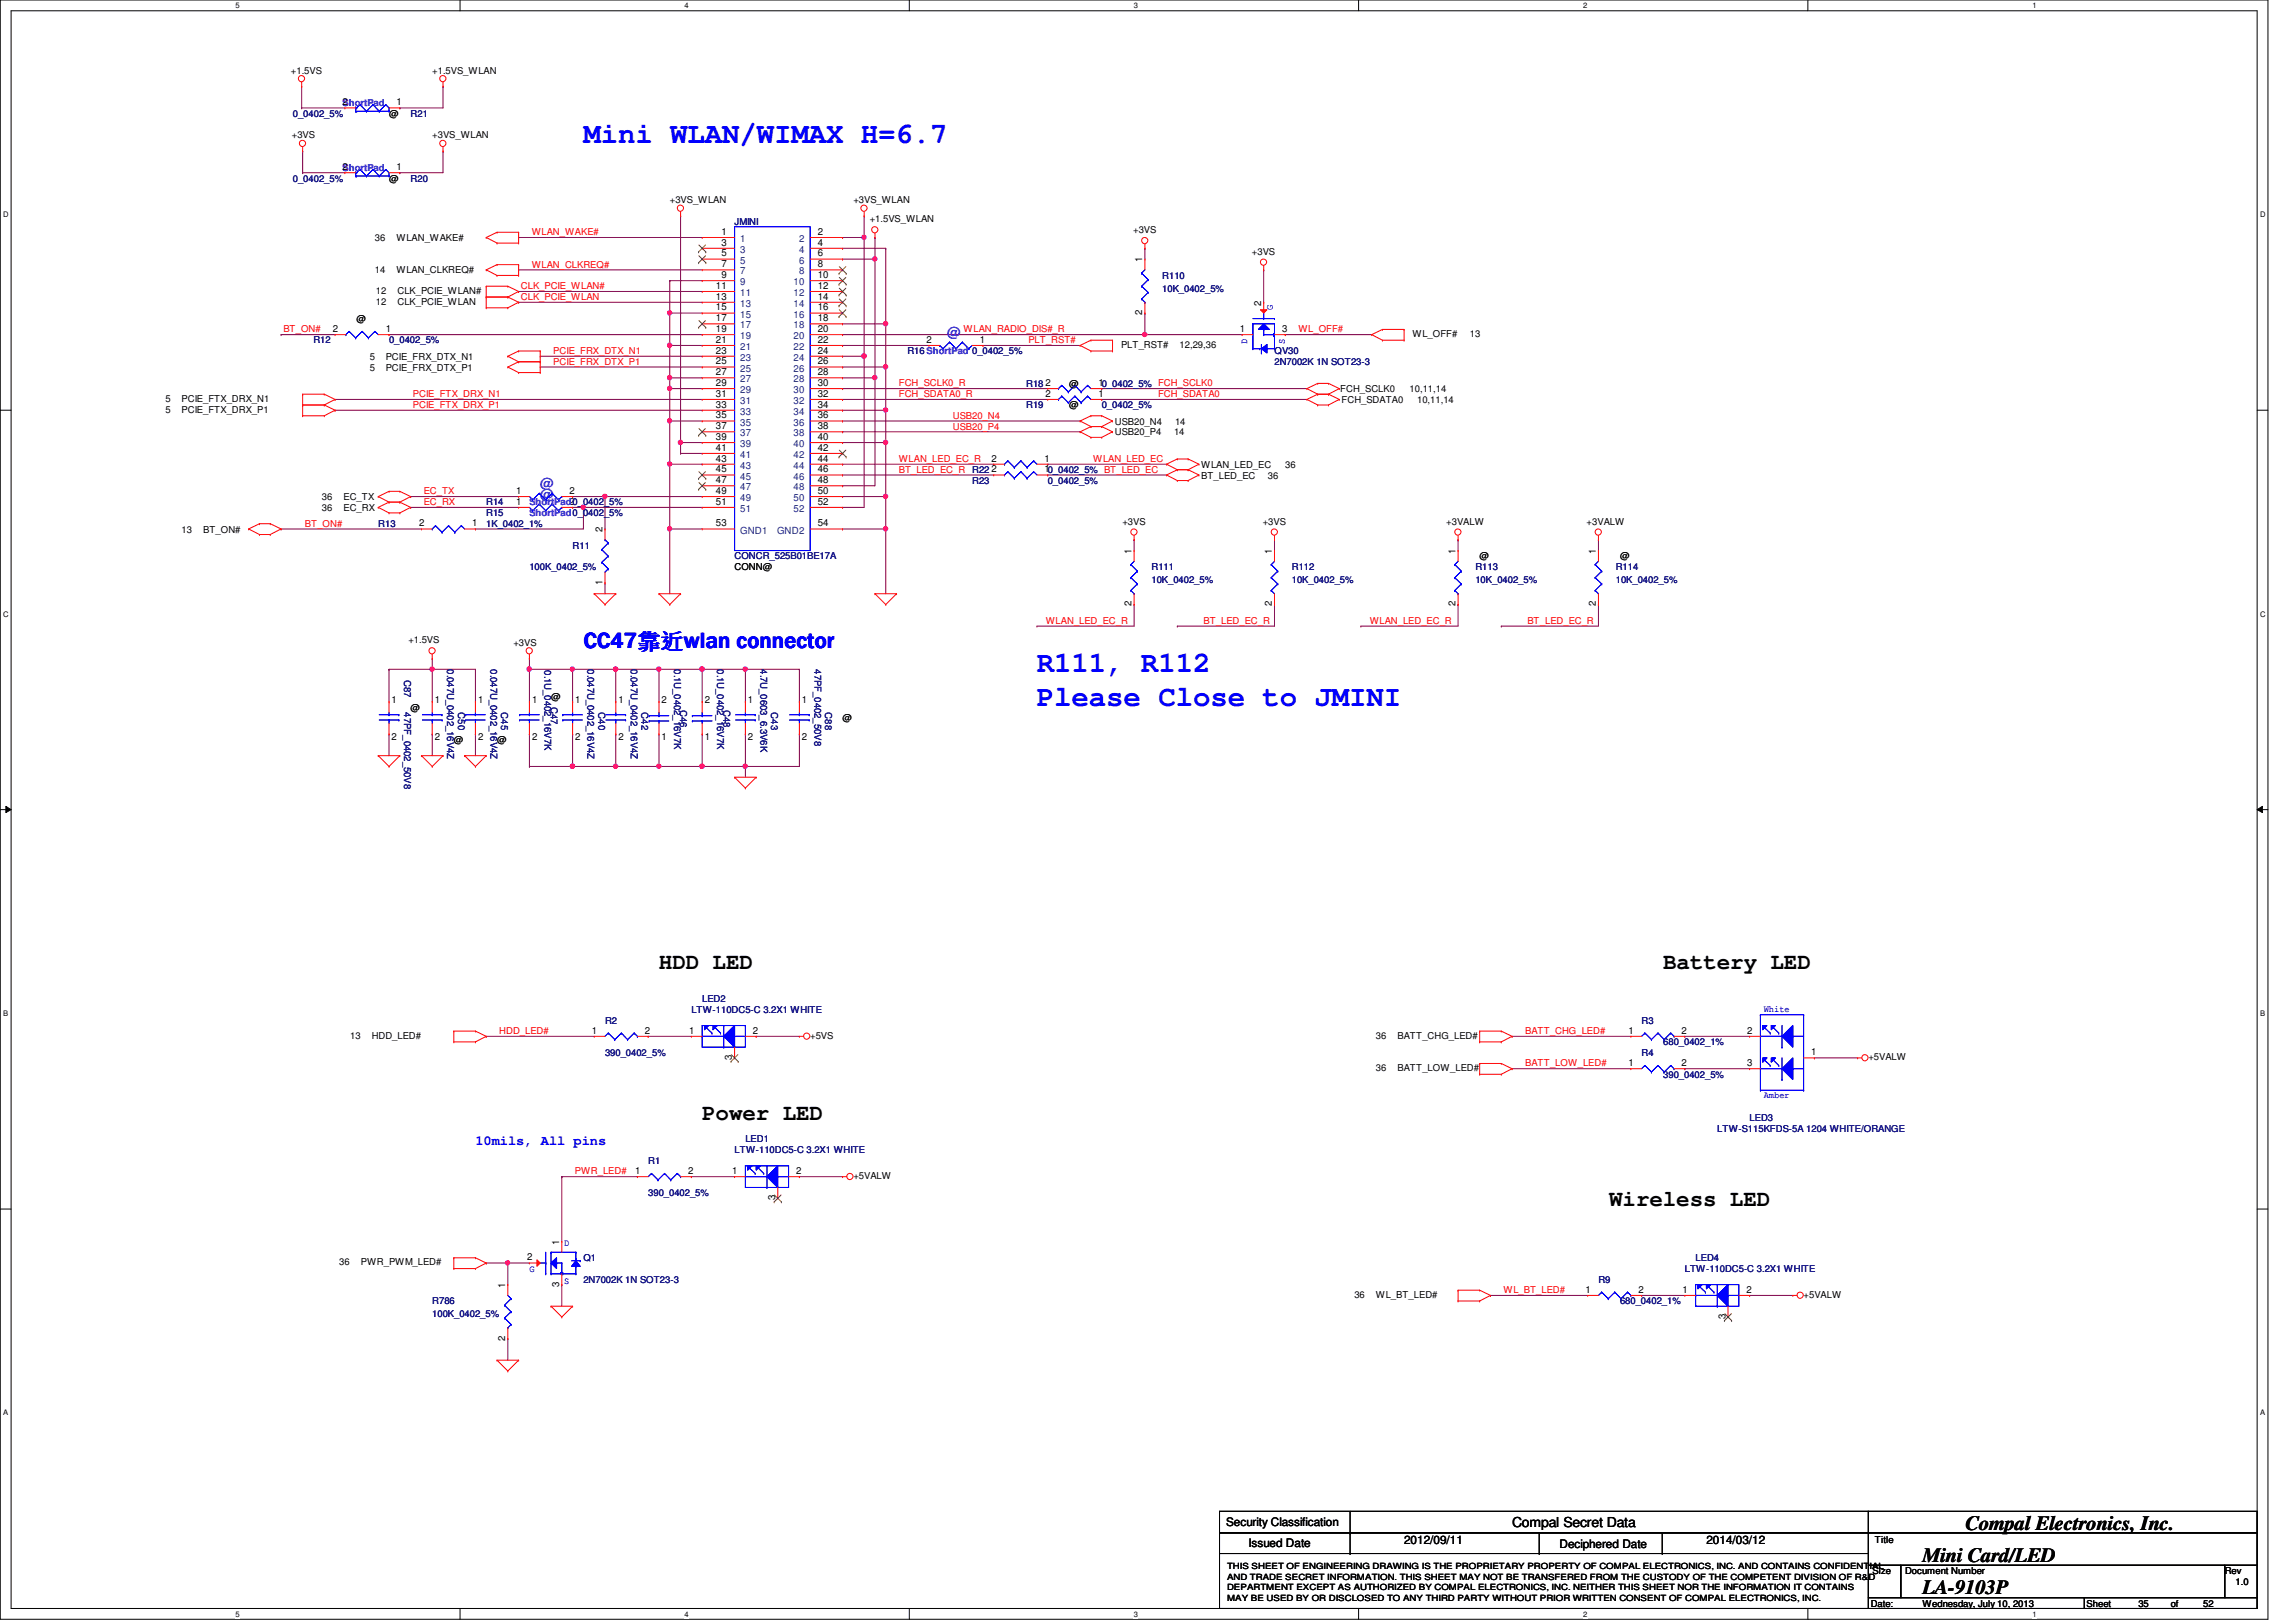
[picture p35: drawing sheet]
<svg xmlns="http://www.w3.org/2000/svg" width="297mm" height="210mm" viewBox="0 0 297 210" stroke-linecap="round" stroke-linejoin="round" font-family="sans-serif">
<defs><g id="words">
<g font-size="3.8" fill="#00f">
<text x="75.5" y="18.5">Mini WLAN/WIMAX H=6.7</text>
<text x="134.2" y="87">R111, R112</text>
<text x="134.2" y="91.3">Please Close to JMINI</text>
</g>
<text font-size="2.9" fill="#00f" x="75.6" y="83.8">CC47靠靠wlan connector</text>
<g font-size="2.9">
<text x="85.3" y="125.3">HDD LED</text>
<text x="215.2" y="125.3">Battery LED</text>
<text x="90.8" y="144.9">Power LED</text>
<text x="208.2" y="156.1">Wireless LED</text>
</g>
<g font-size="2.6">
<text x="254.3" y="198">Compal Electronics, Inc.</text>
<text x="248.7" y="202.1">Mini Card/LED</text>
<text x="248.7" y="206.3">LA-9103P</text>
</g>
<g font-size="1.8" fill="#8000ff">
<text x="122.6" y="43.6">@</text>
<text x="69.9" y="64.5">@</text>
<text x="69.9" y="63.1">@</text>
</g>
<text font-size="1.8" fill="#00f" x="61.5" y="148.2">10mils, All pins</text>
<text font-size="1.8" x="195.6" y="197.6">Compal Secret Data</text>
<g font-size="1.5">
<text x="158.6" y="197.5">Security Classification</text>
<text x="161.5" y="200.2">Issued Date</text>
<text x="181.6" y="199.8">2012/09/11</text>
<text x="201.8" y="200.3">Deciphered Date</text>
<text x="220.8" y="199.8">2014/03/12</text>
</g>
<g font-size="1.3">
<text x="44.3" y="13.6">2</text>
<text x="51.3" y="13.6">1</text>
<text x="44.3" y="22">2</text>
<text x="51.3" y="22">1</text>
<text x="93.3" y="30.4">1</text>
<text x="93.3" y="31.8">3</text>
<text x="93.3" y="33.2">5</text>
<text x="93.3" y="34.6">7</text>
<text x="93.3" y="36">9</text>
<text x="105.8" y="30.4">2</text>
<text x="105.8" y="31.8">4</text>
<text x="105.8" y="33.2">6</text>
<text x="105.8" y="34.6">8</text>
<text x="105.8" y="36">10</text>
<text x="147.8" y="34" transform="rotate(-90 147.8 34)">1</text>
<text x="92.6" y="37.4">11</text>
<text x="92.6" y="38.8">13</text>
<text x="92.6" y="40.2">15</text>
<text x="92.6" y="41.6">17</text>
<text x="105.8" y="37.4">12</text>
<text x="105.8" y="38.8">14</text>
<text x="105.8" y="40.2">16</text>
<text x="105.8" y="41.6">18</text>
<text x="147.8" y="40.8" transform="rotate(-90 147.8 40.8)">2</text>
<text x="163.1" y="39.5" transform="rotate(-90 163.1 39.5)">2</text>
<text x="43" y="43">2</text>
<text x="49.9" y="43">1</text>
<text x="92.6" y="43">19</text>
<text x="92.6" y="44.4">21</text>
<text x="92.6" y="45.8">23</text>
<text x="92.6" y="47.2">25</text>
<text x="105.8" y="43">20</text>
<text x="105.8" y="44.4">22</text>
<text x="105.8" y="45.8">24</text>
<text x="105.8" y="47.2">26</text>
<text x="119.9" y="44.4">2</text>
<text x="126.7" y="44.4">1</text>
<text x="160.4" y="43">1</text>
<text x="165.9" y="43">3</text>
<text x="92.6" y="48.6">27</text>
<text x="92.6" y="50">29</text>
<text x="92.6" y="51.4">31</text>
<text x="92.6" y="52.7">33</text>
<text x="105.8" y="48.6">28</text>
<text x="105.8" y="50">30</text>
<text x="105.8" y="51.4">32</text>
<text x="105.8" y="52.7">34</text>
<text x="135.3" y="50">2</text>
<text x="135.3" y="51.4">2</text>
<text x="142.1" y="50">10_0402_5% FCH_SCLK0</text>
<text x="142.1" y="51.4">1</text>
<text x="92.6" y="54.1">35</text>
<text x="92.6" y="55.5">37</text>
<text x="92.6" y="56.9">39</text>
<text x="92.6" y="58.3">41</text>
<text x="92.6" y="59.7">43</text>
<text x="105.8" y="54.1">36</text>
<text x="105.8" y="55.5">38</text>
<text x="105.8" y="56.9">40</text>
<text x="105.8" y="58.3">42</text>
<text x="105.8" y="59.7">44</text>
<text x="128.3" y="59.7">2</text>
<text x="135.1" y="59.7">1</text>
<text x="66.8" y="65.3">1</text>
<text x="66.8" y="63.9">1</text>
<text x="73.7" y="63.9">2</text>
<text x="92.6" y="61.1">45</text>
<text x="92.6" y="62.5">47</text>
<text x="92.6" y="63.9">49</text>
<text x="92.6" y="65.3">51</text>
<text x="105.8" y="61.1">46</text>
<text x="105.8" y="62.5">48</text>
<text x="105.8" y="63.9">50</text>
<text x="105.8" y="65.3">52</text>
<text x="128.3" y="61.1">2</text>
<text x="135.1" y="61.1">10_0402_5% BT_LED_EC</text>
<text x="54.2" y="68.1">2</text>
<text x="61.1" y="68.1">1</text>
<text x="77.9" y="68.9" transform="rotate(-90 77.9 68.9)">2</text>
<text x="92.6" y="68.1">53</text>
<text x="105.8" y="68.1">54</text>
<text x="146.4" y="71.7" transform="rotate(-90 146.4 71.7)">1</text>
<text x="164.5" y="71.7" transform="rotate(-90 164.5 71.7)">1</text>
<text x="188.3" y="71.7" transform="rotate(-90 188.3 71.7)">1</text>
<text x="206.5" y="71.7" transform="rotate(-90 206.5 71.7)">1</text>
<text x="77.9" y="75.7" transform="rotate(-90 77.9 75.7)">1</text>
<text x="146.4" y="78.5" transform="rotate(-90 146.4 78.5)">2</text>
<text x="164.5" y="78.5" transform="rotate(-90 164.5 78.5)">2</text>
<text x="188.3" y="78.5" transform="rotate(-90 188.3 78.5)">2</text>
<text x="206.5" y="78.5" transform="rotate(-90 206.5 78.5)">2</text>
<text x="50.7" y="90.9">1</text>
<text x="50.7" y="95.8">2</text>
<text x="56.3" y="90.9">1</text>
<text x="56.3" y="95.8">2</text>
<text x="61.8" y="90.9">1</text>
<text x="61.8" y="95.8">2</text>
<text x="68.8" y="90.9">1</text>
<text x="68.8" y="95.8">2</text>
<text x="74.4" y="90.9">1</text>
<text x="74.4" y="95.8">2</text>
<text x="80" y="90.9">1</text>
<text x="80" y="95.8">2</text>
<text x="85.6" y="95.8">1</text>
<text x="85.6" y="90.9">2</text>
<text x="91.2" y="95.8">1</text>
<text x="91.2" y="90.9">2</text>
<text x="96.8" y="90.9">1</text>
<text x="96.8" y="95.8">2</text>
<text x="103.8" y="90.9">1</text>
<text x="103.8" y="95.8">2</text>
<text x="76.6" y="133.8">1</text>
<text x="83.4" y="133.8">2</text>
<text x="89.2" y="133.8">1</text>
<text x="94.7" y="137.2" transform="rotate(-90 94.7 137.2)">3</text>
<text x="97.4" y="133.8">2</text>
<text x="210.7" y="133.8">1</text>
<text x="210.7" y="138">1</text>
<text x="217.5" y="133.8">2</text>
<text x="217.5" y="138">2</text>
<text x="226.1" y="133.8">2</text>
<text x="226.1" y="138">3</text>
<text x="234.3" y="136.6">1</text>
<text x="82.2" y="151.9">1</text>
<text x="89" y="151.9">2</text>
<text x="94.7" y="151.9">1</text>
<text x="100.3" y="155.3" transform="rotate(-90 100.3 155.3)">3</text>
<text x="103" y="151.9">2</text>
<text x="72.3" y="161.1" transform="rotate(-90 72.3 161.1)">1</text>
<text x="65.4" y="166.7" transform="rotate(-90 65.4 166.7)">1</text>
<text x="68.2" y="163.1">2</text>
<text x="72.3" y="166.5" transform="rotate(-90 72.3 166.5)">3</text>
<text x="205.1" y="167.3">1</text>
<text x="212" y="167.3">2</text>
<text x="217.7" y="167.3">1</text>
<text x="225.9" y="167.3">2</text>
<text x="65.4" y="173.5" transform="rotate(-90 65.4 173.5)">2</text>
<text x="223.2" y="170.7" transform="rotate(-90 223.2 170.7)">3</text>
</g>
<g font-size="1.3" fill="#004080">
<text x="95.8" y="31.3">1</text>
<text x="95.8" y="32.7">3</text>
<text x="95.8" y="34.1">5</text>
<text x="95.8" y="35.5">7</text>
<text x="103.4" y="31.3">2</text>
<text x="103.4" y="32.7">4</text>
<text x="103.4" y="34.1">6</text>
<text x="103.4" y="35.5">8</text>
<text x="95.8" y="36.9">9</text>
<text x="95.8" y="38.3">11</text>
<text x="95.8" y="39.7">13</text>
<text x="95.8" y="41.1">15</text>
<text x="102.7" y="36.9">10</text>
<text x="102.7" y="38.3">12</text>
<text x="102.7" y="39.7">14</text>
<text x="102.7" y="41.1">16</text>
<text x="95.8" y="42.5">17</text>
<text x="95.8" y="43.9">19</text>
<text x="95.8" y="45.3">21</text>
<text x="95.8" y="46.7">23</text>
<text x="102.7" y="42.5">18</text>
<text x="102.7" y="43.9">20</text>
<text x="102.7" y="45.3">22</text>
<text x="102.7" y="46.7">24</text>
<text x="95.8" y="48.1">25</text>
<text x="95.8" y="49.5">27</text>
<text x="95.8" y="50.9">29</text>
<text x="95.8" y="52.3">31</text>
<text x="95.8" y="53.7">33</text>
<text x="102.7" y="48.1">26</text>
<text x="102.7" y="49.5">28</text>
<text x="102.7" y="50.9">30</text>
<text x="102.7" y="52.3">32</text>
<text x="102.7" y="53.7">34</text>
<text x="95.8" y="55.1">35</text>
<text x="95.8" y="56.5">37</text>
<text x="95.8" y="57.9">39</text>
<text x="95.8" y="59.3">41</text>
<text x="102.7" y="55.1">36</text>
<text x="102.7" y="56.5">38</text>
<text x="102.7" y="57.9">40</text>
<text x="102.7" y="59.3">42</text>
<text x="95.8" y="60.7">43</text>
<text x="95.8" y="62.1">45</text>
<text x="95.8" y="63.5">47</text>
<text x="95.8" y="64.9">49</text>
<text x="102.7" y="60.7">44</text>
<text x="102.7" y="62.1">46</text>
<text x="102.7" y="63.5">48</text>
<text x="102.7" y="64.9">50</text>
<text x="95.8" y="66.3">51</text>
<text x="95.8" y="69">GND1</text>
<text x="100.5" y="69">GND2</text>
<text x="102.7" y="66.3">52</text>
</g>
<g font-size="1.2">
<text x="37.6" y="9.5">+1.5VS</text>
<text x="55.9" y="9.5">+1.5VS_WLAN</text>
<text x="37.8" y="17.9">+3VS</text>
<text x="50.3" y="15.1">@</text>
<text x="55.9" y="17.9">+3VS_WLAN</text>
<text x="50.3" y="23.5">@</text>
<text x="86.7" y="26.3">+3VS_WLAN</text>
<text x="110.4" y="26.3">+3VS_WLAN</text>
<text x="112.5" y="28.8">+1.5VS_WLAN</text>
<text x="48.5" y="35.4">14</text>
<text x="48.5" y="31.2">36</text>
<text x="51.3" y="35.4">WLAN_CLKREQ#</text>
<text x="51.3" y="31.2">WLAN_WAKE#</text>
<text x="146.6" y="30.2">+3VS</text>
<text x="162" y="33">+3VS</text>
<text x="46.1" y="41.7">@</text>
<text x="48.6" y="38">12</text>
<text x="48.6" y="39.4">12</text>
<text x="51.4" y="38">CLK_PCIE_WLAN#</text>
<text x="51.4" y="39.4">CLK_PCIE_WLAN</text>
<text x="47.8" y="46.6">5</text>
<text x="47.8" y="48">5</text>
<text x="49.9" y="46.6">PCIE_FRX_DTX_N1</text>
<text x="49.9" y="48">PCIE_FRX_DTX_P1</text>
<text x="145" y="45">PLT_RST#</text>
<text x="152.6" y="45">12,29,36</text>
<text x="182.7" y="43.6">WL_OFF#</text>
<text x="190.2" y="43.6">13</text>
<text x="21.4" y="52">5</text>
<text x="21.4" y="53.4">5</text>
<text x="23.5" y="52">PCIE_FTX_DRX_N1</text>
<text x="23.5" y="53.4">PCIE_FTX_DRX_P1</text>
<text x="138.3" y="50">@</text>
<text x="138.3" y="52.8">@</text>
<text x="173.4" y="50.8">FCH_SCLK0</text>
<text x="173.6" y="52.2">FCH_SDATA0</text>
<text x="182.4" y="50.8">10,11,14</text>
<text x="183.3" y="52.2">10,11,14</text>
<text x="144.2" y="54.9">USB20_N4</text>
<text x="144.2" y="56.3">USB20_P4</text>
<text x="151.9" y="56.3">14</text>
<text x="152" y="54.9">14</text>
<text x="41.7" y="64.7">36</text>
<text x="44.4" y="64.7">EC_TX</text>
<text x="155.4" y="61.9">BT_LED_EC</text>
<text x="155.4" y="60.5">WLAN_LED_EC</text>
<text x="164" y="61.9">36</text>
<text x="166.3" y="60.5">36</text>
<text x="23.5" y="68.9">13</text>
<text x="26.3" y="68.9">BT_ON#</text>
<text x="41.7" y="66.1">36</text>
<text x="44.4" y="66.1">EC_RX</text>
<text x="145.2" y="67.9">+3VS</text>
<text x="163.4" y="67.9">+3VS</text>
<text x="187.1" y="67.9">+3VALW</text>
<text x="205.3" y="67.9">+3VALW</text>
<text x="95" y="73.8">CONN@</text>
<text x="191.4" y="72.4">@</text>
<text x="209.6" y="72.4">@</text>
<text x="52.8" y="83.3">+1.5VS</text>
<text x="66.4" y="83.6">+3VS</text>
<text x="53.1" y="91.9">@</text>
<text x="71.3" y="90.6">@</text>
<text x="109" y="93.3">@</text>
<text x="58.7" y="96.1">@</text>
<text x="64.3" y="96.1">@</text>
<text x="45.3" y="134.4">13</text>
<text x="48.1" y="134.4">HDD_LED#</text>
<text x="104.8" y="134.4">+5VS</text>
<text x="178" y="134.4">36</text>
<text x="180.8" y="134.4">BATT_CHG_LED#</text>
<text x="241.7" y="137.2">+5VALW</text>
<text x="178" y="138.6">36</text>
<text x="180.8" y="138.6">BATT_LOW_LED#</text>
<text x="110.4" y="152.6">+5VALW</text>
<text x="43.9" y="163.7">36</text>
<text x="46.7" y="163.7">PWR_PWM_LED#</text>
<text x="175.2" y="167.9">36</text>
<text x="178" y="167.9">WL_BT_LED#</text>
<text x="233.3" y="167.9">+5VALW</text>
<text x="242.3" y="203.7">Size</text>
<text x="242.6" y="199.6">Title</text>
<text x="246.5" y="203.7">Document Number</text>
<text x="287.8" y="203.7">Rev</text>
<text x="242" y="207.9">Date:</text>
<text x="248.7" y="207.9">Wednesday, July 10, 2013</text>
<text x="270" y="207.9">Sheet</text>
<text x="276.6" y="207.9">35</text>
<text x="280.8" y="207.9">of</text>
<text x="285" y="207.9">52</text>
<text x="289.2" y="205.1">1.0</text>
</g>
<g font-size="1.2" fill="#000080">
<text x="37.9" y="15.1">0_0402_5%</text>
<text x="53.1" y="15.1">R21</text>
<text x="37.9" y="23.5">0_0402_5%</text>
<text x="53.1" y="23.5">R20</text>
<text x="95" y="29.1">JMINI</text>
<text x="150.4" y="36.1">R110</text>
<text x="150.4" y="37.8">10K_0402_5%</text>
<text x="40.6" y="44.4">R12</text>
<text x="50.3" y="44.4">0_0402_5%</text>
<text x="117.4" y="45.8">R16 ShortPad 0_0402_5%</text>
<text x="164.9" y="45.8">QV30</text>
<text x="164.9" y="47.2">2N7002K 1N SOT23-3</text>
<text x="132.8" y="50">R18</text>
<text x="132.8" y="52.8">R19</text>
<text x="142.5" y="52.8">0_0402_5%</text>
<text x="62.9" y="65.4">R14</text>
<text x="125.8" y="61.2">R22</text>
<text x="125.8" y="62.6">R23</text>
<text x="135.5" y="62.6">0_0402_5%</text>
<text x="48.9" y="68.2">R13</text>
<text x="62.9" y="68.2">1K_0402_1%</text>
<text x="62.9" y="66.8">R15</text>
<text x="74.1" y="71">R11</text>
<text x="68.5" y="73.8">100K_0402_5%</text>
<text x="95" y="72.4">CONCR_525B01BE17A</text>
<text x="149" y="73.8">R111</text>
<text x="149" y="75.5">10K_0402_5%</text>
<text x="167.1" y="73.8">R112</text>
<text x="167.1" y="75.5">10K_0402_5%</text>
<text x="190.9" y="73.8">R113</text>
<text x="190.9" y="75.5">10K_0402_5%</text>
<text x="209" y="73.8">R114</text>
<text x="209" y="75.5">10K_0402_5%</text>
<text x="52.3" y="88" transform="rotate(90 52.3 88)">C87</text>
<text x="57.9" y="86.6" transform="rotate(90 57.9 86.6)">0.047U_0402_16V4Z</text>
<text x="63.5" y="86.6" transform="rotate(90 63.5 86.6)">0.047U_0402_16V4Z</text>
<text x="70.4" y="86.7" transform="rotate(90 70.4 86.7)">0.1U_0402_16V7K</text>
<text x="76" y="86.6" transform="rotate(90 76 86.6)">0.047U_0402_16V4Z</text>
<text x="81.6" y="86.6" transform="rotate(90 81.6 86.6)">0.047U_0402_16V4Z</text>
<text x="87.2" y="86.6" transform="rotate(90 87.2 86.6)">0.1U_0402_16V7K</text>
<text x="92.8" y="86.6" transform="rotate(90 92.8 86.6)">0.1U_0402_16V7K</text>
<text x="98.4" y="86.6" transform="rotate(90 98.4 86.6)">4.7U_0603_6.3V6K</text>
<text x="105.4" y="86.6" transform="rotate(90 105.4 86.6)">47PF_0402_50V8</text>
<text x="52.3" y="92.2" transform="rotate(90 52.3 92.2)">47PF_0402_50V8</text>
<text x="59.3" y="92.2" transform="rotate(90 59.3 92.2)">C50</text>
<text x="64.9" y="92.2" transform="rotate(90 64.9 92.2)">C45</text>
<text x="71.2" y="91.5" transform="rotate(90 71.2 91.5)">C47</text>
<text x="77.4" y="92.2" transform="rotate(90 77.4 92.2)">C40</text>
<text x="83" y="92.2" transform="rotate(90 83 92.2)">C42</text>
<text x="88" y="91.9" transform="rotate(90 88 91.9)">C46</text>
<text x="93.6" y="91.9" transform="rotate(90 93.6 91.9)">C48</text>
<text x="99.8" y="92.2" transform="rotate(90 99.8 92.2)">C43</text>
<text x="106.8" y="92.2" transform="rotate(90 106.8 92.2)">C88</text>
<text x="89.4" y="131.1">LTW-110DC5-C 3.2X1 WHITE</text>
<text x="90.8" y="129.7">LED2</text>
<text x="78.3" y="132.5">R2</text>
<text x="78.3" y="136.7">390_0402_5%</text>
<text x="212.4" y="132.5">R3</text>
<text x="212.4" y="136.7">R4</text>
<text x="215.2" y="135.3">680_0402_1%</text>
<text x="215.2" y="139.4">390_0402_5%</text>
<text x="95" y="149.2">LTW-110DC5-C 3.2X1 WHITE</text>
<text x="96.4" y="147.8">LED1</text>
<text x="222.2" y="146.4">LTW-S115KFDS-5A 1204 WHITE/ORANGE</text>
<text x="226.4" y="145">LED3</text>
<text x="83.9" y="150.6">R1</text>
<text x="83.9" y="154.8">390_0402_5%</text>
<text x="75.5" y="163.2">Q1</text>
<text x="75.5" y="166">2N7002K 1N SOT23-3</text>
<text x="206.8" y="166">R9</text>
<text x="218" y="164.6">LTW-110DC5-C 3.2X1 WHITE</text>
<text x="219.4" y="163.2">LED4</text>
<text x="55.9" y="168.8">R786</text>
<text x="55.9" y="170.5">100K_0402_5%</text>
<text x="209.6" y="168.8">680_0402_1%</text>
</g>
<g font-size="1.2" fill="#8000ff">
<text x="44.3" y="13.7">ShortPad</text>
<text x="44.3" y="22.1">ShortPad</text>
<text x="68.5" y="65.4">ShortPad20_0402_5%</text>
<text x="68.5" y="66.8">ShortPad0_0402_5%</text>
</g>
<g font-size="1.2" fill="#f00">
<text x="68.8" y="34.6">WLAN_CLKREQ#</text>
<text x="68.8" y="30.4">WLAN_WAKE#</text>
<text x="67.4" y="37.4">CLK_PCIE_WLAN#</text>
<text x="67.4" y="38.8">CLK_PCIE_WLAN</text>
<text x="36.7" y="43">BT_ON#</text>
<text x="71.6" y="45.8">PCIE_FRX_DTX_N1</text>
<text x="71.6" y="47.2">PCIE_FRX_DTX_P1</text>
<text x="124.7" y="43">WLAN_RADIO_DIS#_R</text>
<text x="133.1" y="44.4">PLT_RST#</text>
<text x="168" y="43">WL_OFF#</text>
<text x="53.4" y="51.4">PCIE_FTX_DRX_N1</text>
<text x="53.4" y="52.8">PCIE_FTX_DRX_P1</text>
<text x="116.3" y="50">FCH_SCLK0_R</text>
<text x="116.3" y="51.4">FCH_SDATA0_R</text>
<text x="149.8" y="51.4">FCH_SDATA0</text>
<text x="116.3" y="59.8">WLAN_LED_EC_R</text>
<text x="123.3" y="54.2">USB20_N4</text>
<text x="123.3" y="55.6">USB20_P4</text>
<text x="141.4" y="59.8">WLAN_LED_EC</text>
<text x="54.8" y="64">EC_TX</text>
<text x="54.8" y="65.4">EC_RX</text>
<text x="116.3" y="61.2">BT_LED_EC_R</text>
<text x="39.5" y="68.2">BT_ON#</text>
<text x="135.3" y="80.7">WLAN_LED_EC_R</text>
<text x="155.7" y="80.7">BT_LED_EC_R</text>
<text x="177.2" y="80.7">WLAN_LED_EC_R</text>
<text x="197.6" y="80.7">BT_LED_EC_R</text>
<text x="64.6" y="133.8">HDD_LED#</text>
<text x="197.3" y="133.8">BATT_CHG_LED#</text>
<text x="197.3" y="138">BATT_LOW_LED#</text>
<text x="74.4" y="152">PWR_LED#</text>
<text x="194.5" y="167.3">WL_BT_LED#</text>
</g>
<g font-size="1.2" fill="#00f">
<text x="164.7" y="40.1" transform="rotate(-90 164.7 40.1)">G</text>
<text x="161.3" y="44.6" transform="rotate(-90 161.3 44.6)">D</text>
<text x="166.2" y="44.6" transform="rotate(-90 166.2 44.6)">S</text>
<text x="228.2" y="130.9">White</text>
<text x="228.2" y="142.1">Amber</text>
<text x="73" y="161.2">D</text>
<text x="68.5" y="164.6">G</text>
<text x="73" y="166.2">S</text>
</g>
<g font-size="1.1">
<text x="158.7" y="203.1">THIS SHEET OF ENGINEERING DRAWING IS THE PROPRIETARY PROPERTY OF COMPAL ELECTRONICS, INC. AND CONTAINS CONFIDENTIAL</text>
<text x="158.7" y="204.4">AND TRADE SECRET INFORMATION. THIS SHEET MAY NOT BE TRANSFERED FROM THE CUSTODY OF THE COMPETENT DIVISION OF R&amp;D</text>
<text x="158.7" y="205.8">DEPARTMENT EXCEPT AS AUTHORIZED BY COMPAL ELECTRONICS, INC. NEITHER THIS SHEET NOR THE INFORMATION IT CONTAINS</text>
<text x="158.7" y="207.1">MAY BE USED BY OR DISCLOSED TO ANY THIRD PARTY WITHOUT PRIOR WRITTEN CONSENT OF COMPAL ELECTRONICS, INC.</text>
</g>
<g font-size="1">
<text x="30.5" y="1.1">5</text>
<text x="88.6" y="1.1">4</text>
<text x="146.7" y="1.1">3</text>
<text x="204.8" y="1.1">2</text>
<text x="262.9" y="1.1">1</text>
<text x=".4" y="28.1">D</text>
<text x="292.4" y="28.1">D</text>
<text x=".4" y="79.8">C</text>
<text x="292.4" y="79.8">C</text>
<text x=".4" y="131.5">B</text>
<text x="292.4" y="131.5">B</text>
<text x=".4" y="183.2">A</text>
<text x="292.4" y="183.2">A</text>
<text x="30.5" y="209.2">5</text>
<text x="88.6" y="209.2">4</text>
<text x="146.7" y="209.2">3</text>
<text x="204.8" y="209.2">2</text>
<text x="262.9" y="209.2">1</text>
</g>
</g></defs>
<path d="M0 0h293.4v209.5h-293.4zM1.4 1.4h290.6v206.8h-290.6z" fill="none" stroke="#000" stroke-width=".13"/>
<g fill="#fff">
<path d="M30.5 .2h.5v1.1h-.5z"/>
<path d="M30.5 208.3h.5v1.1h-.5z"/>
</g>
<path d="M59.5 0v1.4M59.5 208.2v1.3" fill="none" stroke="#000" stroke-width=".13"/>
<g fill="#fff">
<path d="M88.6 .2h.5v1.1h-.5z"/>
<path d="M88.6 208.3h.5v1.1h-.5z"/>
</g>
<path d="M117.6 0v1.4M117.6 208.2v1.3" fill="none" stroke="#000" stroke-width=".13"/>
<g fill="#fff">
<path d="M146.7 .2h.5v1.1h-.5z"/>
<path d="M146.7 208.3h.5v1.1h-.5z"/>
</g>
<path d="M175.8 0v1.4M175.8 208.2v1.3" fill="none" stroke="#000" stroke-width=".13"/>
<g fill="#fff">
<path d="M204.8 .2h.6v1.1h-.6z"/>
<path d="M204.8 208.3h.6v1.1h-.6z"/>
</g>
<path d="M233.9 0v1.4M233.9 208.2v1.3" fill="none" stroke="#000" stroke-width=".13"/>
<g fill="#fff">
<path d="M262.9 .2h.6v1.1h-.6z"/>
<path d="M262.9 208.3h.6v1.1h-.6z"/>
<path d="M.4 27.2h.7v1.1h-.7z"/>
<path d="M292.4 27.2h.7v1.1h-.7z"/>
<path d="M.4 78.9h.7v1.1h-.7z"/>
<path d="M292.4 78.9h.7v1.1h-.7z"/>
</g>
<path d="M0 53.1h1.4M292 53.1h1.4" fill="none" stroke="#000" stroke-width=".13"/>
<g fill="#fff">
<path d="M.4 130.6h.7v1.1h-.7z"/>
<path d="M292.4 130.6h.6v1.1h-.6z"/>
</g>
<path d="M0 104.8h1.4M.8 104.4l.6 .4-.6 .4zM292 104.8l.7-.4v.8zM292 104.8h1.4" fill="none" stroke="#000" stroke-width=".13"/>
<path d="M.8 104.4l.6 .4-.6 .4zM292 104.8l.7-.4v.8z" fill="#000"/>
<g fill="#fff">
<path d="M.4 182.3h.7v1.1h-.7z"/>
<path d="M292.4 182.3h.6v1.1h-.6z"/>
</g>
<path d="M0 156.5h1.4M292 156.5h1.4" fill="none" stroke="#000" stroke-width=".13"/>
<g fill="none" stroke="#800040" stroke-width=".13">
<path d="M36.4 43.3h.1M36.4 43.3h6.9M50.3 43.3h.1M50.3 43.3h40.5M36.4 68.5h.1M36.4 68.5h18.1M53.1 64.3h.1M53.1 65.7h.1M53.1 64.3h14M53.1 65.7h14M74.1 64.3h.1M74.1 64.3h16.7"/>
<path d="M78.3 75.4h.1M78.3 64.3h.1M78.3 64.3v4.2M78.3 75.4v1.4M50.3 95h.1M50.3 95v2.8"/>
</g>
<circle cx="78.2" cy="64.2" r=".29" fill="#f0f"/>
<circle cx="78.2" cy="64.2" r=".29" fill="none" stroke="#f0f" stroke-width=".13"/>
<path d="M75.5 65.7h.1M75.5 65.7h15.3" fill="none" stroke="#800040" stroke-width=".13"/>
<circle cx="75.4" cy="65.6" r=".29" fill="#f0f"/>
<circle cx="75.4" cy="65.6" r=".29" fill="none" stroke="#f0f" stroke-width=".13"/>
<path d="M109 57.3h.1M114.6 53.1h.1M114.6 53.1v4.2h-5.6M61.5 68.5h.1M74.1 65.7h.1M74.1 65.7h1.4M75.5 65.7h.1M75.5 65.7v2.8h-14" fill="none" stroke="#800040" stroke-width=".13"/>
<circle cx="114.6" cy="53.1" r=".29" fill="#f0f"/>
<circle cx="114.6" cy="53.1" r=".29" fill="none" stroke="#f0f" stroke-width=".13"/>
<path d="M86.7 40.5h.1M86.7 40.5v4.2M109 50.3h.1M109 51.7h.1M109 50.3h26.5M109 51.7h26.5M96.4 99.2h.1M96.4 99.2h7M103.4 86.6h.1M103.4 86.6v4.2" fill="none" stroke="#800040" stroke-width=".13"/>
<circle cx="86.6" cy="44.7" r=".29" fill="#f0f"/>
<circle cx="86.6" cy="44.7" r=".29" fill="none" stroke="#f0f" stroke-width=".13"/>
<circle cx="86.6" cy="40.5" r=".29" fill="#f0f"/>
<circle cx="86.6" cy="40.5" r=".29" fill="none" stroke="#f0f" stroke-width=".13"/>
<path d="M111.8 30.7h.1M111.8 30.7v15.4" fill="none" stroke="#800040" stroke-width=".13"/>
<circle cx="111.8" cy="46.1" r=".29" fill="#f0f"/>
<circle cx="111.8" cy="46.1" r=".29" fill="none" stroke="#f0f" stroke-width=".13"/>
<circle cx="111.8" cy="30.7" r=".29" fill="#f0f"/>
<circle cx="111.8" cy="30.7" r=".29" fill="none" stroke="#f0f" stroke-width=".13"/>
<g fill="none" stroke="#800040" stroke-width=".13">
<path d="M67.1 37.7h.1M67.1 39.1h.1M67.1 37.7h23.7M67.1 39.1h23.7M86.7 36.3h.1M86.7 36.3v4.2M88 27.9h.1M88 27.9v30.8M113.2 33.5h.1M113.2 33.5v15.4M114.6 32.1h.1M114.6 32.1v9.8"/>
<path d="M88 57.3h.1M88 58.7h.1M88 57.3h2.8M88 58.7h2.8M109 54.5h.1M109 55.9h.1M109 54.5h30.7M109 55.9h30.7"/>
</g>
<circle cx="88" cy="57.3" r=".29" fill="#f0f"/>
<circle cx="88" cy="57.3" r=".29" fill="none" stroke="#f0f" stroke-width=".13"/>
<g fill="none" stroke="#800040" stroke-width=".13">
<path d="M67.1 34.9h.1M67.1 30.7h.1M67.1 34.9h23.7M67.1 30.7h23.7M86.7 36.3h.1M86.7 36.3h4.1M86.7 50.3h.1M86.7 54.5h.1M86.7 44.7h.1M86.7 40.5h.1M86.7 48.9h.1M86.7 50.3h4.1"/>
<path d="M86.7 54.5h4.1M86.7 44.7v4.2M86.7 40.5h4.1M86.7 48.9h4.1M86.7 68.5h.1M86.7 68.5h4.1M86.7 68.5v8.3M103.4 95h.1M103.4 95v4.2"/>
</g>
<circle cx="86.6" cy="68.4" r=".29" fill="#f0f"/>
<circle cx="86.6" cy="68.4" r=".29" fill="none" stroke="#f0f" stroke-width=".13"/>
<path d="M86.7 60.1h.1M86.7 60.1v8.4" fill="none" stroke="#800040" stroke-width=".13"/>
<circle cx="86.6" cy="60" r=".29" fill="#f0f"/>
<circle cx="86.6" cy="60" r=".29" fill="none" stroke="#f0f" stroke-width=".13"/>
<path d="M86.7 44.7h.1M86.7 50.3h.1M86.7 44.7h4.1M86.7 50.3v4.2" fill="none" stroke="#800040" stroke-width=".13"/>
<circle cx="86.6" cy="50.3" r=".29" fill="#f0f"/>
<circle cx="86.6" cy="50.3" r=".29" fill="none" stroke="#f0f" stroke-width=".13"/>
<path d="M86.7 48.9h.1M86.7 48.9v1.4" fill="none" stroke="#800040" stroke-width=".13"/>
<circle cx="86.6" cy="48.9" r=".29" fill="#f0f"/>
<circle cx="86.6" cy="48.9" r=".29" fill="none" stroke="#f0f" stroke-width=".13"/>
<path d="M86.7 54.5h.1M86.7 54.5v5.6" fill="none" stroke="#800040" stroke-width=".13"/>
<circle cx="86.6" cy="54.5" r=".29" fill="#f0f"/>
<circle cx="86.6" cy="54.5" r=".29" fill="none" stroke="#f0f" stroke-width=".13"/>
<path d="M109 33.5h.1M109 33.5h4.2M43.3 51.7h.1M43.3 53.1h.1M43.3 51.7h47.5M43.3 53.1h47.5M109 46.1h.1M109 46.1h2.8" fill="none" stroke="#800040" stroke-width=".13"/>
<circle cx="113.2" cy="33.5" r=".29" fill="#f0f"/>
<circle cx="113.2" cy="33.5" r=".29" fill="none" stroke="#f0f" stroke-width=".13"/>
<path d="M109 32.1h.1M109 30.7h.1M109 32.1h5.6M109 30.7h2.8M111.8 46.1h.1M111.8 46.1v19.6h-2.8M109 65.7h.1M114.6 68.5h.1M114.6 68.5v8.3" fill="none" stroke="#800040" stroke-width=".13"/>
<circle cx="111.8" cy="46.1" r=".29" fill="#f0f"/>
<circle cx="111.8" cy="46.1" r=".29" fill="none" stroke="#f0f" stroke-width=".13"/>
<path d="M109 48.9h.1M109 48.9h4.2M113.2 48.9h.1M113.2 48.9v14h-4.2M109 62.9h.1" fill="none" stroke="#800040" stroke-width=".13"/>
<circle cx="113.2" cy="48.9" r=".29" fill="#f0f"/>
<circle cx="113.2" cy="48.9" r=".29" fill="none" stroke="#f0f" stroke-width=".13"/>
<path d="M148.1 43.3h.1M148.1 43.3h12.6" fill="none" stroke="#800040" stroke-width=".13"/>
<circle cx="148.1" cy="43.3" r=".29" fill="#f0f"/>
<circle cx="148.1" cy="43.3" r=".29" fill="none" stroke="#f0f" stroke-width=".13"/>
<path d="M109 44.7h.1M109 53.1h.1M109 41.9h.1M109 44.7h11.2M109 41.9h5.6M114.6 47.5h.1M114.6 41.9h.1M114.6 41.9v11.2h-5.6M127.2 44.7h.1M127.2 44.7h12.5" fill="none" stroke="#800040" stroke-width=".13"/>
<circle cx="114.6" cy="47.5" r=".29" fill="#f0f"/>
<circle cx="114.6" cy="47.5" r=".29" fill="none" stroke="#f0f" stroke-width=".13"/>
<circle cx="114.6" cy="41.9" r=".29" fill="#f0f"/>
<circle cx="114.6" cy="41.9" r=".29" fill="none" stroke="#f0f" stroke-width=".13"/>
<path d="M114.6 64.3h.1M114.6 64.3v4.2" fill="none" stroke="#800040" stroke-width=".13"/>
<circle cx="114.6" cy="68.4" r=".29" fill="#f0f"/>
<circle cx="114.6" cy="68.4" r=".29" fill="none" stroke="#f0f" stroke-width=".13"/>
<circle cx="114.6" cy="64.2" r=".29" fill="#f0f"/>
<circle cx="114.6" cy="64.2" r=".29" fill="none" stroke="#f0f" stroke-width=".13"/>
<path d="M114.6 57.3h.1M114.6 57.3v7" fill="none" stroke="#800040" stroke-width=".13"/>
<circle cx="114.6" cy="57.3" r=".29" fill="#f0f"/>
<circle cx="114.6" cy="57.3" r=".29" fill="none" stroke="#f0f" stroke-width=".13"/>
<path d="M109 47.5h.1M109 47.5h5.6M86.7 60.1h.1M86.7 60.1h4.1M109 64.3h.1M109 64.3h5.6M68.5 86.6h.1M68.5 86.6h5.6" fill="none" stroke="#800040" stroke-width=".13"/>
<circle cx="68.5" cy="86.6" r=".29" fill="#f0f"/>
<circle cx="68.5" cy="86.6" r=".29" fill="none" stroke="#f0f" stroke-width=".13"/>
<path d="M68.5 86.6h.1M68.5 86.6v4.2" fill="none" stroke="#800040" stroke-width=".13"/>
<circle cx="68.5" cy="86.6" r=".29" fill="#f0f"/>
<circle cx="68.5" cy="86.6" r=".29" fill="none" stroke="#f0f" stroke-width=".13"/>
<path d="M68.5 95h.1M68.5 95v4.2M96.4 99.2h.1M96.4 99.2v1.4" fill="none" stroke="#800040" stroke-width=".13"/>
<circle cx="96.4" cy="99.2" r=".29" fill="#f0f"/>
<circle cx="96.4" cy="99.2" r=".29" fill="none" stroke="#f0f" stroke-width=".13"/>
<path d="M96.4 86.6h.1M96.4 86.6v4.2" fill="none" stroke="#800040" stroke-width=".13"/>
<circle cx="96.4" cy="86.6" r=".29" fill="#f0f"/>
<circle cx="96.4" cy="86.6" r=".29" fill="none" stroke="#f0f" stroke-width=".13"/>
<path d="M79.7 95h.1M79.7 95v4.2M85.3 86.6h.1M85.3 86.6h5.5" fill="none" stroke="#800040" stroke-width=".13"/>
<circle cx="85.2" cy="86.6" r=".29" fill="#f0f"/>
<circle cx="85.2" cy="86.6" r=".29" fill="none" stroke="#f0f" stroke-width=".13"/>
<path d="M74.1 95h.1M74.1 95v4.2" fill="none" stroke="#800040" stroke-width=".13"/>
<circle cx="74" cy="99.2" r=".29" fill="#f0f"/>
<circle cx="74" cy="99.2" r=".29" fill="none" stroke="#f0f" stroke-width=".13"/>
<path d="M79.7 86.6h.1M79.7 86.6h5.6" fill="none" stroke="#800040" stroke-width=".13"/>
<circle cx="79.6" cy="86.6" r=".29" fill="#f0f"/>
<circle cx="79.6" cy="86.6" r=".29" fill="none" stroke="#f0f" stroke-width=".13"/>
<path d="M90.8 86.6h.1M90.8 86.6v4.2" fill="none" stroke="#800040" stroke-width=".13"/>
<circle cx="90.8" cy="86.6" r=".29" fill="#f0f"/>
<circle cx="90.8" cy="86.6" r=".29" fill="none" stroke="#f0f" stroke-width=".13"/>
<path d="M74.1 86.6h.1M74.1 86.6v4.2M74.1 86.6h5.6M79.7 86.6h.1M79.7 86.6v4.2M85.3 95h.1M85.3 86.6h.1M85.3 86.6v4.2M85.3 95v4.2M90.8 95h.1M90.8 95v4.2" fill="none" stroke="#800040" stroke-width=".13"/>
<circle cx="79.6" cy="86.6" r=".29" fill="#f0f"/>
<circle cx="79.6" cy="86.6" r=".29" fill="none" stroke="#f0f" stroke-width=".13"/>
<circle cx="74" cy="86.6" r=".29" fill="#f0f"/>
<circle cx="74" cy="86.6" r=".29" fill="none" stroke="#f0f" stroke-width=".13"/>
<path d="M55.9 95h.1M55.9 85.2h.1M55.9 86.6h.1M55.9 85.2v5.6M55.9 95v2.8M55.9 86.6h5.6M61.5 95h.1M61.5 86.6h.1M61.5 86.6v4.2M61.5 95v2.8" fill="none" stroke="#800040" stroke-width=".13"/>
<circle cx="55.9" cy="86.6" r=".29" fill="#f0f"/>
<circle cx="55.9" cy="86.6" r=".29" fill="none" stroke="#f0f" stroke-width=".13"/>
<path d="M68.5 85.2h.1M68.5 85.2v1.4M90.8 86.6h.1M90.8 86.6h5.6" fill="none" stroke="#800040" stroke-width=".13"/>
<circle cx="90.8" cy="86.6" r=".29" fill="#f0f"/>
<circle cx="90.8" cy="86.6" r=".29" fill="none" stroke="#f0f" stroke-width=".13"/>
<path d="M85.3 99.2h.1M85.3 99.2h5.5" fill="none" stroke="#800040" stroke-width=".13"/>
<circle cx="90.8" cy="99.2" r=".29" fill="#f0f"/>
<circle cx="90.8" cy="99.2" r=".29" fill="none" stroke="#f0f" stroke-width=".13"/>
<circle cx="85.2" cy="99.2" r=".29" fill="#f0f"/>
<circle cx="85.2" cy="99.2" r=".29" fill="none" stroke="#f0f" stroke-width=".13"/>
<path d="M79.7 99.2h.1M79.7 99.2h5.6" fill="none" stroke="#800040" stroke-width=".13"/>
<circle cx="79.6" cy="99.2" r=".29" fill="#f0f"/>
<circle cx="79.6" cy="99.2" r=".29" fill="none" stroke="#f0f" stroke-width=".13"/>
<path d="M68.5 99.2h.1M68.5 99.2h11.2M74.1 99.2h.1" fill="none" stroke="#800040" stroke-width=".13"/>
<circle cx="74" cy="99.2" r=".29" fill="#f0f"/>
<circle cx="74" cy="99.2" r=".29" fill="none" stroke="#f0f" stroke-width=".13"/>
<path d="M109 68.5h.1M109 68.5h5.6M90.8 99.2h.1M96.4 95h.1M96.4 95v4.2h-5.6" fill="none" stroke="#800040" stroke-width=".13"/>
<circle cx="90.8" cy="99.2" r=".29" fill="#f0f"/>
<circle cx="90.8" cy="99.2" r=".29" fill="none" stroke="#f0f" stroke-width=".13"/>
<g fill="none" stroke="#800040" stroke-width=".13">
<path d="M111.8 27.9h.1M111.8 27.9v2.8M113.2 30.7h.1M113.2 30.7v2.8M148.1 32.1h.1M148.1 32.1v1.4M163.5 34.9h.1M163.5 34.9v4.2M109 43.3h.1M148.1 40.5h.1M148.1 40.5v2.8h-39.1M166.3 43.3h.1"/>
<path d="M166.3 43.3h11.2M50.3 86.6h.1M50.3 86.6h5.6M50.3 86.6v4.2M62.9 134.1h.1M62.9 134.1h14M83.9 134.1h.1M83.9 134.1h5.5M97.8 134.1h.1M97.8 134.1h5.6M72.7 152.3h.1M72.7 152.3v8.4"/>
<path d="M65.7 163.4h.1M65.7 173.2h.1M65.7 163.4h2.8M65.7 163.4v2.8M65.7 173.2v2.8M72.7 166.2h.1M72.7 166.2v2.8"/>
</g>
<circle cx="65.7" cy="163.4" r=".29" fill="#f0f"/>
<circle cx="65.7" cy="163.4" r=".29" fill="none" stroke="#f0f" stroke-width=".13"/>
<g fill="none" stroke="#800040" stroke-width=".13">
<path d="M39 11.2h.1M39 14h.1M39 14h5.6M39 11.2v2.8M39.2 19.6h.1M39.2 19.6v2.8M51.7 14h.1M57.3 19.6h.1M57.3 11.2h.1M57.3 19.6v2.8h-5.6M57.3 11.2v2.8h-5.6M39.2 22.4h.1"/>
<path d="M39.2 22.4h5.4M51.7 22.4h.1M69.9 46.1h.1M69.9 47.5h.1M69.9 46.1h20.9M69.9 47.5h20.9M142.5 50.3h.1M142.5 51.7h.1M142.5 50.3h26.6M142.5 51.7h26.6M109 61.5h.1M109 60.1h.1"/>
<path d="M109 61.5h19.6M109 60.1h19.6M135.5 61.5h.1M135.5 60.1h.1M135.5 61.5h15.4M135.5 60.1h15.4M146.7 78.2h.1M146.7 69.8h.1M146.7 78.2v2.8h-12.5M146.7 69.8v1.4M164.9 78.2h.1M164.9 69.8h.1"/>
<path d="M164.9 78.2v2.8h-12.6M164.9 69.8v1.4M188.6 78.2h.1M188.6 69.8h.1M188.6 78.2v2.8h-12.5M188.6 69.8v1.4M206.8 78.2h.1M206.8 69.8h.1M206.8 78.2v2.8h-12.6M206.8 69.8v1.4M96.4 86.6h.1M96.4 86.6h7"/>
<path d="M134.2 81h.1M152.3 81h.1M176.1 81h.1M194.2 81h.1M195.6 134.1h.1M195.6 138.3h.1M195.6 134.1h15.4M195.6 138.3h15.4M218 134.1h.1M218 138.3h.1M218 134.1h8.4M218 138.3h8.4"/>
<path d="M234.7 136.9h.1M234.7 136.9h5.6M72.7 152.3h.1M72.7 152.3h9.8M89.4 152.3h.1M89.4 152.3h5.6M103.4 152.3h.1M103.4 152.3h5.6M62.9 163.4h.1M62.9 163.4h2.8M192.8 167.6h.1M192.8 167.6h12.6"/>
<path d="M212.4 167.6h.1M212.4 167.6h5.6M226.4 167.6h.1M226.4 167.6h5.5"/>
</g>
<g fill="none" stroke="#f00" stroke-width=".13">
<path d="M39 11.2h.1M39 10.6v.6M39.2 19.6h.1M39.2 19v.6M44.6 14h.1M44.6 14h1.4M50.3 14h1.4M51.7 14h.1M57.3 19.6h.1M57.3 11.2h.1M57.3 10.6v.6M57.3 19v.6"/>
<path d="M62.9 38.4h.1M62.9 37h.1M62.9 39.8h.1M62.9 34.9h.1M62.9 30.7h.1M62.9 37h2.8M62.9 38.4h2.8M62.9 37v2.8M62.9 39.8h2.8M62.9 34.9l1.4 .7M62.9 30.7l1.4 .8M64.3 34.2h.1"/>
<path d="M64.3 35.6h.1M64.3 30.1h.1M64.3 31.5h.1M64.3 34.2l-1.4 .7M64.3 34.2h2.8M64.3 35.6h2.8M64.3 30.1l-1.4 .6M64.3 30.1h2.8M64.3 31.5h2.8M65.7 37h.1M65.7 38.4h.1M65.7 39.8h.1"/>
<path d="M65.7 37l1.4 .7M65.7 38.4l1.4 .7M67.1 37.7h.1M67.1 39.1h.1M67.1 34.2h.1M67.1 35.6h.1M67.1 30.1h.1M67.1 31.5h.1M67.1 37.7l-1.4 .7M67.1 39.1l-1.4 .7M67.1 30.1v1.4M67.1 34.2v1.4"/>
<path d="M88 27.9h.1M88 27.4v.5M111.8 27.9h.1M111.8 27.4v.5M113.2 30.7h.1M113.2 30.2v.5M148.1 32.1h.1M148.1 31.6v.5M163.5 34.9h.1M163.5 34.4v.5M39.2 52.4h.1M39.2 51h.1"/>
<path d="M39.2 53.8h.1M39.2 53.8h2.7M39.2 51h2.7M39.2 52.4h2.7M39.2 51v2.8M41.9 51h.1M41.9 52.4h.1M41.9 53.8h.1M41.9 51l1.4 .7M41.9 52.4l1.4 .7M43.3 51.7h.1M43.3 53.1h.1"/>
<path d="M43.3 51.7l-1.4 .7M43.3 53.1l-1.4 .7M65.7 46.1h.1M65.7 47.5h.1M65.7 46.1l1.4 .7M65.7 47.5l1.4 .7M67.1 45.4h.1M67.1 46.8h.1M67.1 48.2h.1M67.1 45.4h2.8M67.1 45.4l-1.4 .7M67.1 46.8h2.8"/>
<path d="M67.1 46.8l-1.4 .7M67.1 48.2h2.8M69.9 45.4h.1M69.9 46.8h.1M69.9 48.2h.1M69.9 45.4v2.8M120.2 44.7h.1M120.2 44.7h1.4M125.8 44.7h1.4M127.2 44.7h.1M139.7 54.5h.1M139.7 55.9h.1"/>
<path d="M139.7 44.7h.1M139.7 54.5l1.4 .7M139.7 55.9l1.4 .7M139.7 44.7l1.4 .7M141.1 53.8h.1M141.1 55.2h.1M141.1 56.6h.1M141.1 44h.1M141.1 45.4h.1M141.1 53.8h1.4M141.1 53.8l-1.4 .7M141.1 55.2h1.4"/>
<path d="M141.1 55.2l-1.4 .7M141.1 56.6h1.4M141.1 44h2.8M141.1 44l-1.4 .7M141.1 45.4h2.8M142.5 53.8h.1M142.5 55.2h.1M142.5 56.6h.1M142.5 53.8l1.4 .7M142.5 55.2l1.4 .7M143.9 54.5h.1M143.9 55.9h.1"/>
<path d="M143.9 45.4h.1M143.9 44h.1M143.9 54.5l-1.4 .7M143.9 55.9l-1.4 .7M143.9 44v1.4M152.3 59.4h.1M152.3 59.4h1.4M152.3 59.4l-1.4 .7M153.7 59.4h.1M153.7 59.4l1.4 .7M169.1 50.3h.1M169.1 51.7h.1"/>
<path d="M169.1 50.3l1.4 .7M169.1 51.7l1.4 .7M170.5 49.6h.1M170.5 51h.1M170.5 52.4h.1M170.5 51h1.4M170.5 52.4h1.4M170.5 49.6h1.4M170.5 49.6l-1.4 .7M170.5 51l-1.4 .7M171.9 49.6h.1M171.9 51h.1"/>
<path d="M171.9 52.4h.1M171.9 49.6l1.4 .7M171.9 51l1.4 .7M173.3 50.3h.1M173.3 51.7h.1M173.3 50.3l-1.4 .7M173.3 51.7l-1.4 .7M177.5 43.3h.1M177.5 43.3l1.4 .7M178.9 42.6h.1M178.9 44h.1M178.9 42.6h2.7"/>
<path d="M178.9 42.6l-1.4 .7M178.9 44h2.7M181.6 44h.1M181.6 42.6h.1M181.6 42.6v1.4M32.2 68.5h.1M32.2 68.5l1.4 .7M33.6 67.8h.1M33.6 69.2h.1M33.6 67.8h1.4M33.6 67.8l-1.4 .7M33.6 69.2h1.4"/>
<path d="M35 67.8h.1M35 69.2h.1M35 67.8l1.4 .7M36.4 68.5h.1M36.4 68.5l-1.4 .7M48.9 64.3h.1M48.9 65.7h.1M48.9 64.3l1.4 .7M48.9 65.7l1.4 .7M50.3 63.6h.1M50.3 65h.1M50.3 66.4h.1"/>
<path d="M50.3 63.6h1.4M50.3 63.6l-1.4 .7M50.3 65h1.4M50.3 65l-1.4 .7M50.3 66.4h1.4M51.7 63.6h.1M51.7 65h.1M51.7 66.4h.1M51.7 63.6l1.4 .7M51.7 65l1.4 .7M53.1 64.3h.1M53.1 65.7h.1"/>
<path d="M53.1 64.3l-1.4 .7M53.1 65.7l-1.4 .7M76.9 76.8h.1M76.9 76.8h2.8M76.9 76.8l1.4 1.4M78.3 78.2h.1M78.3 75.4h.1M78.3 68.5h.1M78.3 68.5v1.3M78.3 74v1.4M79.7 76.8h.1M79.7 76.8l-1.4 1.4"/>
<path d="M85.3 76.8h.1M85.3 76.8h2.7M85.3 76.8l1.4 1.4M86.7 78.2h.1M88 76.8h.1M88 76.8l-1.3 1.4M113.2 76.8h.1M113.2 76.8h2.8M113.2 76.8l1.4 1.4M114.6 78.2h.1M116 76.8h.1M116 76.8l-1.4 1.4"/>
<path d="M146.7 69.8h.1M146.7 69.3v.5M150.9 61.5h.1M150.9 60.1h.1M150.9 61.5l1.4 .7M150.9 60.1l1.4 .7M152.3 60.8h.1M152.3 62.2h.1M152.3 60.8h1.4M152.3 60.8l-1.4 .7M152.3 62.2h1.4M153.7 60.8h.1"/>
<path d="M153.7 62.2h.1M153.7 60.8l1.4 .7M155.1 61.5h.1M155.1 60.1h.1M155.1 61.5l-1.4 .7M155.1 60.1l-1.4 .7M164.9 69.8h.1M164.9 69.3v.5M188.6 69.8h.1M188.6 71.2h.1M188.6 78.2h.1M188.6 69.3v.5"/>
<path d="M188.6 71.2v1.4M188.6 76.8v1.4M206.8 69.8h.1M206.8 71.2h.1M206.8 78.2h.1M206.8 69.3v.5M206.8 71.2v1.4M206.8 76.8v1.4M48.9 97.8h.1M48.9 97.8h2.8M48.9 97.8l1.4 1.4M50.3 99.2h.1"/>
<path d="M50.3 90.8h.1M50.3 95h.1M50.3 90.8v1.4M50.3 93.6v1.4M51.7 97.8h.1M51.7 97.8l-1.4 1.4M54.5 97.8h.1M54.5 97.8h2.8M54.5 97.8l1.4 1.4M55.9 85.2h.1M55.9 99.2h.1M55.9 84.7v.5"/>
<path d="M57.3 97.8h.1M57.3 97.8l-1.4 1.4M60.1 97.8h.1M60.1 97.8h2.8M60.1 97.8l1.4 1.4M61.5 99.2h.1M62.9 97.8h.1M62.9 97.8l-1.4 1.4M68.5 85.2h.1M68.5 84.7v.5M90.8 95h.1M90.8 90.8h.1"/>
<path d="M90.8 90.8v1.4M90.8 93.6v1.4M95 100.6h.1M95 100.6h2.8M95 100.6l1.4 1.4M96.4 102h.1M97.8 100.6h.1M97.8 100.6l-1.4 1.4M58.7 133.4h.1M58.7 134.8h.1M58.7 134.8h2.8M58.7 133.4h2.8"/>
<path d="M58.7 133.4v1.4M61.5 134.8h.1M61.5 133.4h.1M61.5 133.4l1.4 .7M62.9 134.1h.1M62.9 134.1l-1.4 .7M103.4 134.1h.1M103.4 134.1h.6M191.4 133.4h.1M191.4 134.8h.1M191.4 137.6h.1M191.4 139h.1"/>
<path d="M191.4 134.8h2.8M191.4 133.4h2.8M191.4 133.4v1.4M191.4 137.6v1.4M191.4 139h2.8M191.4 137.6h2.8M194.2 134.8h.1M194.2 133.4h.1M194.2 139h.1M194.2 137.6h.1M194.2 133.4l1.4 .7M194.2 137.6l1.4 .7"/>
<path d="M195.6 134.1h.1M195.6 138.3h.1M195.6 134.1l-1.4 .7M195.6 138.3l-1.4 .7M240.3 136.9h.1M240.3 136.9h.6M109 152.3h.1M109 152.3h.6M58.7 162.8h.1M58.7 164.2h.1M58.7 162.8v1.4M58.7 164.2h2.8"/>
<path d="M58.7 162.8h2.8M61.5 164.2h.1M61.5 162.8h.1M61.5 162.8l1.4 .6M62.9 163.4h.1M62.9 163.4l-1.4 .8M64.3 176h.1M64.3 176h2.8M64.3 176l1.4 1.4M65.7 177.4h.1M67.1 176h.1M67.1 176l-1.4 1.4"/>
<path d="M71.3 169h.1M71.3 169h2.8M71.3 169l1.4 1.4M72.7 170.4h.1M74.1 169h.1M74.1 169l-1.4 1.4M188.6 167h.1M188.6 168.4h.1M188.6 168.4h2.8M188.6 167h2.8M188.6 167v1.4M191.4 168.4h.1"/>
<path d="M191.4 167h.1M191.4 167l1.4 .6M192.8 167.6h.1M192.8 167.6l-1.4 .8M231.9 167.6h.1M231.9 167.6h.6"/>
<circle cx="39" cy="10.2" r=".4"/>
<circle cx="39.1" cy="18.6" r=".4"/>
<circle cx="57.3" cy="18.6" r=".4"/>
<circle cx="57.3" cy="10.2" r=".4"/>
<circle cx="88" cy="26.9" r=".4"/>
<circle cx="111.8" cy="26.9" r=".4"/>
<circle cx="113.2" cy="29.7" r=".4"/>
<circle cx="148.1" cy="31.1" r=".4"/>
<circle cx="163.5" cy="33.9" r=".4"/>
<circle cx="146.7" cy="68.8" r=".4"/>
<circle cx="164.9" cy="68.8" r=".4"/>
<circle cx="188.6" cy="68.8" r=".4"/>
<circle cx="206.8" cy="68.8" r=".4"/>
<circle cx="55.9" cy="84.2" r=".4"/>
<circle cx="68.5" cy="84.2" r=".4"/>
<circle cx="104.4" cy="134.1" r=".4"/>
<circle cx="241.3" cy="136.9" r=".4"/>
<circle cx="110" cy="152.2" r=".4"/>
<circle cx="232.9" cy="167.6" r=".4"/>
</g>
<g fill="none" stroke="#000" stroke-width=".13">
<path d="M157.8 195.6h83.9v2.8h-83.9zM157.8 198.4h83.9v2.6h-83.9zM174.7 198.4h.1M174.7 195.6v5.4M199.1 198.4v2.6M215 198.4v2.6M241.7 195.6h50.3v2.8h-50.3zM241.7 198.4h50.3v4.2h-50.3zM157.8 201h83.9v7.2h-83.9zM174.7 201h.1M199.1 201h.1M215 201h.1"/>
<path d="M241.7 202.6h4.2v4.2h-4.2zM241.7 206.8h28v1.4h-28zM245.9 202.6h41.9v4.2h-41.9zM269.7 206.8h22.3v1.4h-22.3zM287.8 202.6h4.2v4.2h-4.2z"/>
</g>
<g fill="none" stroke="#00f" stroke-width=".13">
<path d="M46 14.4h.1M46 13.8v.6M46.1 14h.1M46.1 14.4h.1M46.1 14.4h4.2M46.6 13.5h.1M46.6 13.5l.8 .9M46.6 13.5l-.5 .5M47.4 14.4h.1M48.3 13.5h.1M48.3 13.5l.8 .9M48.3 13.5l-.9 .9"/>
<path d="M49.1 14.4h.1M49.9 13.5h.1M49.9 13.5l.4 .5v.4M49.9 13.5l-.8 .9M50.3 14.4h.1M121.6 44.7h.1M121.6 44.7l.4 .4M122 45.1h.1M122.8 44.3h.1M122.8 44.3l.9 .8M122.8 44.3l-.8 .8M123.7 45.1h.1"/>
<path d="M124.5 44.3h.1M124.5 44.3l.8 .8M124.5 44.3l-.8 .8M125.3 45.1h.1M125.8 44.7l-.5 .4M77.8 72.8h.1M77.8 71.1h.1M77.8 72.8l.9 .8M77.8 71.1l.9 .9M78.3 69.8h.1M78.3 69.8l.4 .5M78.7 73.6h.1"/>
<path d="M78.7 72h.1M78.7 70.3h.1M78.7 73.6l-.4 .4M78.7 72l-.9 .8M78.7 70.3l-.9 .8M188.2 73.1h.1M188.2 74.8h.1M188.2 76.4h.1M188.2 73.1l.9 .8M188.2 74.8l.9 .8M188.2 76.4l.4 .4M188.6 76.8h.1"/>
<path d="M188.6 72.6l-.4 .5M189.1 73.9h.1M189.1 75.6h.1M189.1 73.9l-.9 .9M189.1 75.6l-.9 .8M206.4 73.1h.1M206.4 74.8h.1M206.4 76.4h.1M206.4 73.1l.8 .8M206.4 74.8l.8 .8M206.4 76.4l.4 .4M206.8 76.8h.1"/>
<path d="M206.8 72.6l-.4 .5M207.2 73.9h.1M207.2 75.6h.1M207.2 73.9l-.8 .9M207.2 75.6l-.8 .8M49.1 93.2h2.5M49.1 92.5h2.5M50.3 92.5h.1M50.3 93.2h.1M50.3 92.2v.3M50.3 93.2v.4M51.6 93.2h.1"/>
<path d="M51.6 92.5h.1M89.6 92.6h.1M89.6 93.3h.1M89.6 92.6h2.5M89.6 93.3h2.5M90.8 93.3h.1M90.8 92.6h.1M90.8 92.2v.4M90.8 93.3v.3"/>
</g>
<path d="M220.8 166.2h.5l-.5 .6z" fill="#00f"/>
<path d="M220.8 166.2h.5l-.5 .6z" fill="none" stroke="#00f" stroke-width=".13"/>
<path d="M223.6 166.2v2.8l-1.4-1.4z" fill="#00f"/>
<path d="M223.6 166.2v2.8l-1.4-1.4z" fill="none" stroke="#00f" stroke-width=".13"/>
<path d="M219.7 166.2h.5l-.5 .6z" fill="#00f"/>
<path d="M219.4 166.2h5.6v2.8h-5.6zM219.4 167.6h.1M219.4 167.6h2.8M219.7 166.2h.5l-.5 .6zM219.9 166.5l.7 .7M220.6 167.2h.1M221.1 166.5l.6 .7M221.7 167.2h.1M222.2 169h.1M222.2 166.2v2.8M223.6 167.6h.1M223.6 167.6h1.4" fill="none" stroke="#00f" stroke-width=".13"/>
<path d="M220.8 166.2h.5l-.5 .6z" fill="#00f"/>
<path d="M220.8 166.2h.5l-.5 .6z" fill="none" stroke="#00f" stroke-width=".13"/>
<path d="M223.6 166.2v2.8l-1.4-1.4z" fill="#00f"/>
<path d="M223.6 166.2v2.8l-1.4-1.4z" fill="none" stroke="#00f" stroke-width=".13"/>
<path d="M219.7 166.2h.5l-.5 .6z" fill="#00f"/>
<path d="M219.4 166.2h5.6v2.8h-5.6zM219.4 167.6h.1M219.4 167.6h2.8M219.7 166.2h.5l-.5 .6zM219.9 166.5l.7 .7M220.6 167.2h.1M221.1 166.5l.6 .7M221.7 167.2h.1M222.2 169h.1M222.2 166.2v2.8M223.6 167.6h.1M223.6 167.6h1.4" fill="none" stroke="#00f" stroke-width=".13"/>
<path d="M218 167.6h.1M218 167.6h1.4M223.6 170.4h.1M223.6 169v1.4M225 167.6h1.4M226.4 167.6h.1" fill="none" stroke="#f00" stroke-width=".13"/>
<path d="M223.1 170.9h.1M223.1 170l.9 .9M224 170l-.9 .9M224 170.9h.1" fill="none" stroke="#804000" stroke-width=".13"/>
<path d="M92.2 132.7h.6l-.6 .6z" fill="#00f"/>
<path d="M92.2 132.7h.6l-.6 .6z" fill="none" stroke="#00f" stroke-width=".13"/>
<path d="M95 132.7v2.8l-1.4-1.4z" fill="#00f"/>
<path d="M95 132.7v2.8l-1.4-1.4z" fill="none" stroke="#00f" stroke-width=".13"/>
<path d="M91.1 132.7h.6l-.6 .6z" fill="#00f"/>
<path d="M90.8 132.7h5.6v2.8h-5.6zM90.8 134.1h.1M90.8 134.1h2.8M91.1 132.7h.6l-.6 .6zM91.4 133l.7 .7M92.1 133.7h.1M92.5 133l.7 .7M93.2 133.7h.1M93.6 135.5h.1M93.6 132.7v2.8M95 134.1h.1M95 134.1h1.4" fill="none" stroke="#00f" stroke-width=".13"/>
<path d="M92.2 132.7h.6l-.6 .6z" fill="#00f"/>
<path d="M92.2 132.7h.6l-.6 .6z" fill="none" stroke="#00f" stroke-width=".13"/>
<path d="M95 132.7v2.8l-1.4-1.4z" fill="#00f"/>
<path d="M95 132.7v2.8l-1.4-1.4z" fill="none" stroke="#00f" stroke-width=".13"/>
<path d="M91.1 132.7h.6l-.6 .6z" fill="#00f"/>
<g fill="none" stroke="#00f" stroke-width=".13">
<path d="M55.9 68.5h.1M56.3 68h.1M56.3 68l.9 .9M56.3 68l-.4 .5M57.2 68.9h.1M58 68h.1M58 68l.8 .9M58 68l-.8 .9M58.8 68.9h.1M59.7 68h.1M59.7 68l.4 .5M59.7 68l-.9 .9"/>
<path d="M68.5 65.7l.4 .4M68.5 64.3l.4 .4M68.9 66.1h.1M68.9 64.7h.1M69.8 65.2h.1M69.8 63.8h.1M69.8 65.2l-.9 .9M69.8 65.2l.8 .9M69.8 63.8l-.9 .9M69.8 63.8l.8 .9M70.6 66.1h.1M70.6 64.7h.1"/>
<path d="M71.4 65.2h.1M71.4 63.8h.1M71.4 65.2l-.8 .9M71.4 65.2l.9 .9M71.4 63.8l-.8 .9M71.4 63.8l.9 .9M72.3 66.1h.1M72.3 64.7h.1M72.7 65.7h.1M72.7 64.3h.1M72.7 65.7l-.4 .4M72.7 64.3l-.4 .4"/>
<path d="M72.8 93.2h.1M72.8 92.5h.1M72.8 93.2h2.5M72.8 92.5h2.5M74.1 92.5h.1M74.1 93.2h.1M74.1 92.2v.3M74.1 93.2v.4M78.4 93.2h2.5M78.4 92.5h2.5M79.7 92.5h.1M79.7 93.2h.1"/>
<path d="M79.7 92.2v.3M79.7 93.2v.4M80.9 93.2h.1M80.9 92.5h.1M95.2 93.2h2.5M95.2 92.5h2.5M96.4 92.5h.1M96.4 93.2h.1M96.4 92.2v.3M96.4 93.2v.4M97.7 93.2h.1M97.7 92.5h.1"/>
<path d="M90.8 132.7h5.6v2.8h-5.6zM90.8 134.1h.1M90.8 134.1h2.8M91.1 132.7h.6l-.6 .6zM91.4 133l.7 .7M92.1 133.7h.1M92.5 133l.7 .7M93.2 133.7h.1M93.6 135.5h.1M93.6 132.7v2.8M95 134.1h.1M95 134.1h1.4"/>
<path d="M212.8 133.7h.1M212.8 137.9h.1M212.8 133.7l-.4 .4M212.8 133.7l.9 .8M212.8 137.9l-.4 .4M212.8 137.9l.9 .8M213.7 134.5h.1M213.7 138.7h.1M214.5 133.7h.1M214.5 137.9h.1M214.5 133.7l-.8 .8M214.5 133.7l.8 .8"/>
<path d="M214.5 137.9l-.8 .8M214.5 137.9l.8 .8M215.3 134.5h.1M215.3 138.7h.1M216.2 133.7h.1M216.2 137.9h.1M216.2 133.7l-.9 .8M216.2 133.7l.4 .4M216.2 137.9l-.9 .8M216.2 137.9l.4 .4M216.6 134.1h.1M216.6 138.3h.1"/>
<path d="M84.3 151.8h.1M84.3 151.8l-.4 .5M84.3 151.8l.8 .9M85.1 152.7h.1M86 151.8h.1M86 151.8l-.9 .9M86 151.8l.8 .9M86.8 152.7h.1M87.6 151.8h.1M87.6 151.8l-.8 .9M87.6 151.8l.4 .5M88 152.3h.1"/>
<path d="M207.2 167.2h.1M207.2 167.2l-.4 .4M207.2 167.2l.9 .9M208.1 168.1h.1M208.9 167.2h.1M208.9 167.2l-.8 .9M208.9 167.2l.8 .9M209.7 168.1h.1M210.6 167.2h.1M210.6 167.2l-.9 .9M210.6 167.2l.4 .4M211 167.6h.1"/>
</g>
<g fill="none" stroke="#f00" stroke-width=".13">
<path d="M54.5 68.5h.1M54.5 68.5h1.4M60.1 68.5h1.4M61.5 68.5h.1M67.1 65.7h.1M67.1 64.3h.1M67.1 65.7h1.4M67.1 64.3h1.4M72.7 65.7h1.4M72.7 64.3h1.4M74.1 65.7h.1M74.1 64.3h.1"/>
<path d="M74.1 90.8h.1M74.1 95h.1M74.1 90.8v1.4M74.1 93.6v1.4M79.7 90.8h.1M79.7 95h.1M79.7 90.8v1.4M79.7 93.6v1.4M96.4 90.8h.1M96.4 95h.1M96.4 90.8v1.4M96.4 93.6v1.4"/>
<path d="M89.4 134.1h.1M89.4 134.1h1.4M95 136.9h.1M95 135.5v1.4M96.4 134.1h1.4M97.8 134.1h.1M211 134.1h.1M211 138.3h.1M211 134.1h1.4M211 138.3h1.4M216.6 134.1h1.4M216.6 138.3h1.4"/>
<path d="M218 134.1h.1M218 138.3h.1M82.5 152.3h.1M82.5 152.3h1.4M88 152.3h1.4M89.4 152.3h.1M205.4 167.6h.1M205.4 167.6h1.4M211 167.6h1.4M212.4 167.6h.1"/>
</g>
<path d="M94.6 137.4h.1M94.6 136.5l.9 .9M95.5 136.5l-.9 .9M95.5 137.4h.1" fill="none" stroke="#804000" stroke-width=".13"/>
<path d="M97.8 150.9h.6l-.6 .5z" fill="#00f"/>
<path d="M97.8 150.9h.6l-.6 .5z" fill="none" stroke="#00f" stroke-width=".13"/>
<path d="M100.6 150.9v2.8l-1.4-1.4z" fill="#00f"/>
<path d="M100.6 150.9v2.8l-1.4-1.4z" fill="none" stroke="#00f" stroke-width=".13"/>
<path d="M96.7 150.9h.6l-.6 .5z" fill="#00f"/>
<path d="M96.4 150.9h5.6v2.8h-5.6zM96.4 152.3h.1M96.4 152.3h2.8M96.7 150.9h.6l-.6 .5zM97 151.2l.7 .6M97.7 151.8h.1M98.1 151.2l.7 .6M98.8 151.8h.1M99.2 153.7h.1M99.2 150.9v2.8M100.6 152.3h.1M100.6 152.3h1.4" fill="none" stroke="#00f" stroke-width=".13"/>
<path d="M97.8 150.9h.6l-.6 .5z" fill="#00f"/>
<path d="M97.8 150.9h.6l-.6 .5z" fill="none" stroke="#00f" stroke-width=".13"/>
<path d="M100.6 150.9v2.8l-1.4-1.4z" fill="#00f"/>
<path d="M100.6 150.9v2.8l-1.4-1.4z" fill="none" stroke="#00f" stroke-width=".13"/>
<path d="M96.7 150.9h.6l-.6 .5z" fill="#00f"/>
<path d="M96.4 150.9h5.6v2.8h-5.6zM96.4 152.3h.1M96.4 152.3h2.8M96.7 150.9h.6l-.6 .5zM97 151.2l.7 .6M97.7 151.8h.1M98.1 151.2l.7 .6M98.8 151.8h.1M99.2 153.7h.1M99.2 150.9v2.8M100.6 152.3h.1M100.6 152.3h1.4" fill="none" stroke="#00f" stroke-width=".13"/>
<path d="M95 152.3h.1M95 152.3h1.4M100.6 155.1h.1M100.6 153.7v1.4M102 152.3h1.4M103.4 152.3h.1" fill="none" stroke="#f00" stroke-width=".13"/>
<path d="M100.2 155.5h.1M100.2 154.6l.9 .9M101 154.6l-.8 .9M101.1 155.5h.1" fill="none" stroke="#804000" stroke-width=".13"/>
<path d="M163.5 41.9l.7 .7h-1.4z" fill="#00f"/>
<path d="M163.5 41.9l.7 .7h-1.4z" fill="none" stroke="#00f" stroke-width=".13"/>
<path d="M163.2 45.1l.7-.5v1.1z" fill="#00f"/>
<g fill="none" stroke="#00f" stroke-width=".13">
<path d="M162.1 41.9h.1M162.1 45.1h.1M162.1 41.9v3.2M162.1 41.9h2.8M162.1 41.2h2.8M162.1 45.1h1.1M162.9 45.1h.1M163.2 45.1l.7-.5v1.1zM163.2 45.7h.1M163.2 44.6v1.1M163.5 43.3h.1M163.5 42.6h.1"/>
<path d="M163.5 41.2h.1M163.5 43.3h1.4M163.5 40.5v.7M163.5 42.6v.7M163.9 45.1h.1M163.9 45.1h1M164.8 43.2h.1M164.8 43.4h.1M164.8 43.2v.2M164.9 41.9h.1M164.9 43.3h.1M164.9 41.2h.1"/>
<path d="M164.9 45.1h.1M164.9 43.4h.1M164.9 41.9v3.2"/>
</g>
<path d="M163.5 41.9l.7 .7h-1.4z" fill="#00f"/>
<path d="M163.5 41.9l.7 .7h-1.4z" fill="none" stroke="#00f" stroke-width=".13"/>
<path d="M163.2 45.1l.7-.5v1.1z" fill="#00f"/>
<g fill="none" stroke="#00f" stroke-width=".13">
<path d="M162.1 41.9h.1M162.1 45.1h.1M162.1 41.9v3.2M162.1 41.9h2.8M162.1 41.2h2.8M162.1 45.1h1.1M162.9 45.1h.1M163.2 45.1l.7-.5v1.1zM163.2 45.7h.1M163.2 44.6v1.1M163.5 43.3h.1M163.5 42.6h.1"/>
<path d="M163.5 41.2h.1M163.5 43.3h1.4M163.5 40.5v.7M163.5 42.6v.7M163.9 45.1h.1M163.9 45.1h1M164.8 43.2h.1M164.8 43.4h.1M164.8 43.2v.2M164.9 41.9h.1M164.9 43.3h.1M164.9 41.2h.1"/>
<path d="M164.9 45.1h.1M164.9 43.4h.1M164.9 41.9v3.2"/>
</g>
<path d="M163.1 40.1h.8l-.4 .4z" fill="#f00"/>
<g fill="none" stroke="#f00" stroke-width=".13">
<path d="M44.6 22.4h.1M44.6 22.4h1.4M50.3 22.4h1.4M51.7 22.4h.1M90.8 30.7h.1M90.8 32.1h.1M90.8 33.5h.1M90.8 34.9h.1M90.8 36.3h.1M90.8 37.7h.1M90.8 39.1h.1M90.8 30.7h4.2"/>
<path d="M90.8 32.1h4.2M90.8 33.5h4.2M90.8 34.9h4.2M90.8 36.3h4.2M90.8 37.7h4.2M90.8 39.1h4.2M104.8 30.7h4.2M104.8 32.1h4.2M104.8 33.5h4.2M104.8 34.9h4.2M104.8 36.3h4.2M104.8 37.7h4.2"/>
<path d="M104.8 39.1h4.2M109 30.7h.1M109 32.1h.1M109 33.5h.1M109 34.9h.1M109 36.3h.1M109 37.7h.1M109 39.1h.1M148.1 33.5h.1M148.1 33.5v1.4M148.1 39.1v1.4M163.5 39.1h.1"/>
<path d="M163.5 39.1v1.4M43.3 43.3h.1M43.3 43.3h1.4M48.9 43.3h1.4M50.3 43.3h.1M90.8 40.5h.1M90.8 41.9h.1M90.8 43.3h.1M90.8 44.7h.1M90.8 46.1h.1M90.8 47.5h.1M90.8 48.9h.1"/>
<path d="M90.8 50.3h.1M90.8 51.7h.1M90.8 53.1h.1M90.8 54.5h.1M90.8 55.9h.1M90.8 57.3h.1M90.8 58.7h.1M90.8 43.3h4.2M90.8 50.3h4.2M90.8 40.5h4.2M90.8 41.9h4.2M90.8 44.7h4.2"/>
<path d="M90.8 46.1h4.2M90.8 47.5h4.2M90.8 48.9h4.2M90.8 51.7h4.2M90.8 53.1h4.2M90.8 54.5h4.2M90.8 55.9h4.2M90.8 57.3h4.2M90.8 58.7h4.2M104.8 43.3h4.2M104.8 50.3h4.2M104.8 40.5h4.2"/>
<path d="M104.8 41.9h4.2M104.8 44.7h4.2M104.8 46.1h4.2M104.8 47.5h4.2M104.8 48.9h4.2M104.8 51.7h4.2M104.8 53.1h4.2M104.8 54.5h4.2M104.8 55.9h4.2M104.8 57.3h4.2M104.8 58.7h4.2M109 40.5h.1"/>
<path d="M109 41.9h.1M109 43.3h.1M109 44.7h.1M109 46.1h.1M109 47.5h.1M109 48.9h.1M109 50.3h.1M109 51.7h.1M109 53.1h.1M109 54.5h.1M109 55.9h.1M109 57.3h.1"/>
<path d="M109 58.7h.1M135.5 50.3h.1M135.5 51.7h.1M135.5 50.3h1.4M135.5 51.7h1.4M141.1 50.3h1.4M141.1 51.7h1.4M142.5 50.3h.1M142.5 51.7h.1M148.1 40.5h.1M160.7 43.3h.1M160.7 43.3h1.4"/>
<path d="M163.1 40.1h.8l-.4 .4zM164.9 43.3h1.4M166.3 43.3h.1M90.8 60.1h.1M90.8 61.5h.1M90.8 62.9h.1M90.8 64.3h.1M90.8 65.7h.1M90.8 68.5h.1M90.8 60.1h4.2M90.8 61.5h4.2M90.8 62.9h4.2"/>
<path d="M90.8 64.3h4.2M90.8 65.7h4.2M90.8 68.5h4.2M104.8 60.1h4.2M104.8 61.5h4.2M104.8 62.9h4.2M104.8 64.3h4.2M104.8 65.7h4.2M104.8 68.5h4.2M109 60.1h.1M109 61.5h.1M109 62.9h.1"/>
<path d="M109 64.3h.1M109 65.7h.1M109 68.5h.1M128.6 60.1h.1M128.6 61.5h.1M128.6 60.1h1.4M128.6 61.5h1.4M134.2 60.1h1.3M134.2 61.5h1.3M135.5 60.1h.1M135.5 61.5h.1M146.7 71.2h.1"/>
<path d="M146.7 78.2h.1M146.7 71.2v1.4M146.7 76.8v1.4M164.9 71.2h.1M164.9 78.2h.1M164.9 71.2v1.4M164.9 76.8v1.4M61.5 90.8h.1M61.5 95h.1M61.5 90.8v1.4M61.5 93.6v1.4M68.5 90.8h.1"/>
<path d="M68.5 95h.1M68.5 90.8v1.4M68.5 93.6v1.4M85.3 95h.1M85.3 90.8h.1M85.3 90.8v1.4M85.3 93.6v1.4M103.4 90.8h.1M103.4 95h.1M103.4 90.8v1.4M103.4 93.6v1.4M65.7 166.2h.1"/>
<path d="M65.7 173.2h.1M65.7 166.2v1.4M65.7 171.8v1.4"/>
</g>
<g fill="none" stroke="#00f" stroke-width=".13">
<path d="M46 22.8h.1M46 22.2v.6M46.1 22.4h.1M46.1 22.8h.1M46.1 22.8h4.2M46.6 21.9h.1M46.6 21.9l.8 .9M46.6 21.9l-.5 .5M47.4 22.8h.1M48.3 21.9h.1M48.3 21.9l.8 .9M48.3 21.9l-.9 .9"/>
<path d="M49.1 22.8h.1M49.9 21.9h.1M49.9 21.9l.4 .5v.4M49.9 21.9l-.8 .9M50.3 22.8h.1M95 29.3h9.8v41.9h-9.8zM147.7 35.3h.1M147.7 37h.1M147.7 38.7h.1M147.7 35.3l.8 .9M147.7 37l.8 .8M147.7 38.7l.4 .4"/>
<path d="M148.1 39.1h.1M148.1 34.9l-.4 .4M148.5 36.2h.1M148.5 37.8h.1M148.5 36.2l-.8 .8M148.5 37.8l-.8 .9M44.7 43.3h.1M45.2 42.9h.1M45.2 42.9l.8 .8M45.2 42.9l-.5 .4M46 43.7h.1M46.9 42.9h.1"/>
<path d="M46.9 42.9l.8 .8M46.9 42.9l-.9 .8M47.7 43.7h.1M48.5 42.9h.1M48.5 42.9l.4 .4M48.5 42.9l-.8 .8M130.4 59.6h.1M130.4 59.6l.8 .9M130.4 59.6l-.4 .5M132.1 59.6h.1M132.1 59.6l.8 .9M132.1 59.6l-.9 .9"/>
<path d="M133.7 59.6h.1M133.7 59.6l.5 .5M133.7 59.6l-.8 .9M136.9 50.3h.1M136.9 51.7h.1M137.4 49.9h.1M137.4 51.3h.1M137.4 49.9l.8 .8M137.4 49.9l-.5 .4M137.4 51.3l.8 .8M137.4 51.3l-.5 .4M138.2 50.7h.1"/>
<path d="M138.2 52.1h.1M139.1 49.9h.1M139.1 51.3h.1M139.1 49.9l.8 .8M139.1 49.9l-.9 .8M139.1 51.3l.8 .8M139.1 51.3l-.9 .8M139.9 50.7h.1M139.9 52.1h.1M140.7 49.9h.1M140.7 51.3h.1M140.7 49.9l.4 .4"/>
<path d="M140.7 49.9l-.8 .8M140.7 51.3l.4 .4M140.7 51.3l-.8 .8M130 60.1h.1M130 61.5h.1M130.4 61h.1M130.4 61l.8 .9M130.4 61l-.4 .5M131.2 60.5h.1M131.2 61.9h.1M132.1 61h.1M132.1 61l.8 .9"/>
<path d="M132.1 61l-.9 .9M132.9 60.5h.1M132.9 61.9h.1M133.7 61h.1M133.7 61l.5 .5M133.7 61l-.8 .9M146.3 73.1h.1M146.3 74.8h.1M146.3 76.4h.1M146.3 73.1l.8 .8M146.3 74.8l.8 .8M146.3 76.4l.4 .4"/>
<path d="M146.7 76.8h.1M146.7 72.6l-.4 .5M147.1 73.9h.1M147.1 75.6h.1M147.1 73.9l-.8 .9M147.1 75.6l-.8 .8M164.5 73.1h.1M164.5 74.8h.1M164.5 76.4h.1M164.5 73.1l.8 .8M164.5 74.8l.8 .8M164.5 76.4l.4 .4"/>
<path d="M164.9 76.8h.1M164.9 72.6l-.4 .5M165.3 73.9h.1M165.3 75.6h.1M165.3 73.9l-.8 .9M165.3 75.6l-.8 .8M60.2 93.2h.1M60.2 92.5h.1M60.2 93.2h2.6M60.2 92.5h2.6M61.5 92.5h.1M61.5 93.2h.1"/>
<path d="M61.5 92.2v.3M61.5 93.2v.4M67.2 93.2h.1M67.2 92.5h.1M67.2 93.2h2.6M67.2 92.5h2.6M68.5 92.5h.1M68.5 93.2h.1M68.5 92.2v.3M68.5 93.2v.4M84 92.6h.1M84 93.3h.1"/>
<path d="M84 92.6h2.5M84 93.3h2.5M85.3 93.3h.1M85.3 92.6h.1M85.3 92.2v.4M85.3 93.3v.3M102.1 93.2h2.6M102.1 92.5h2.6M103.4 92.5h.1M103.4 93.2h.1M103.4 92.2v.3M103.4 93.2v.4"/>
<path d="M104.7 93.2h.1M104.7 92.5h.1M65.3 168.9h.1M65.3 170.6h.1M65.3 168.9l.8 .9M65.3 170.6l.8 .8M65.7 171.8h.1M65.7 167.6l.4 .5M66.1 168.1h.1M66.1 169.8h.1M66.1 171.4h.1M66.1 168.1l-.8 .8"/>
<path d="M66.1 169.8l-.8 .8M66.1 171.4l-.4 .4"/>
</g>
<g fill="none" stroke="#804000" stroke-width=".13">
<path d="M90.4 32.6h.1M90.4 34h.1M90.4 31.7l.9 .9M90.4 33.1l.9 .9M91.3 31.7l-.9 .9M91.3 33.1l-.9 .9M91.3 32.6h.1M91.3 34h.1M108.5 35.4h.1M108.5 36.8h.1M108.5 38.2h.1M108.5 39.6h.1"/>
<path d="M108.6 34.5l.9 .9M108.6 35.9l.9 .9M108.6 37.3l.9 .9M108.6 38.7l.9 .9M109.4 37.3l-.9 .9M109.4 34.5l-.9 .9M109.4 35.9l-.9 .9M109.4 38.7l-.9 .9M109.5 35.4h.1M109.5 36.8h.1M109.5 38.2h.1M109.5 39.6h.1"/>
<path d="M90.4 42.4h.1M90.4 56.3h.1M90.4 41.5l.9 .9M90.4 55.5l.9 .8M91.3 41.5l-.9 .9M91.3 55.5l-.9 .8M91.3 42.4h.1M91.3 56.3h.1M108.5 41h.1M108.5 59.1h.1M108.6 40.1l.9 .9M108.6 58.3l.9 .8"/>
<path d="M109.4 40.1l-.9 .9M109.4 58.3l-.9 .8M109.5 41h.1M109.5 59.1h.1M90.4 61.9h.1M90.4 63.3h.1M90.4 61l.9 .9M90.4 62.4l.9 .9M91.3 61l-.9 .9M91.3 62.4l-.9 .9M91.3 61.9h.1M91.3 63.3h.1"/>
</g>
<path d="M71.3 163.4l.7-.6v1.4z" fill="#00f"/>
<path d="M71.3 163.4l.7-.6v1.4z" fill="none" stroke="#00f" stroke-width=".13"/>
<path d="M74.5 163.2l.6 .7h-1.1z" fill="#00f"/>
<g fill="none" stroke="#00f" stroke-width=".13">
<path d="M69.9 163.4h.7M70.6 163.4h.1M70.6 164.8h.1M70.6 162.1v2.7M71.3 162.1h.1M71.3 164.8h.1M71.3 162.1h3.2M71.3 162.1v2.7M71.3 164.8h3.2M72 163.4h.1M72 163.4h.7M72.6 164.7h.1"/>
<path d="M72.6 164.7v.1M72.6 164.7h.2M72.7 164.8h.1M72.7 163.4h.1M72.7 163.4v1.4M72.8 164.7h.1M72.8 164.8h.1M72.8 164.7v.1M74 163.2h1.1M74.5 163.2l.6 .7h-1.1zM74.5 162.1h.1M74.5 162.9h.1"/>
<path d="M74.5 164.8h.1M74.5 163.9h.1M74.5 162.1v1.1M74.5 163.9v.9M75.1 163.2h.1"/>
</g>
<path d="M71.3 163.4l.7-.6v1.4z" fill="#00f"/>
<path d="M71.3 163.4l.7-.6v1.4z" fill="none" stroke="#00f" stroke-width=".13"/>
<path d="M74.5 163.2l.6 .7h-1.1z" fill="#00f"/>
<g fill="none" stroke="#00f" stroke-width=".13">
<path d="M69.9 163.4h.7M70.6 163.4h.1M70.6 164.8h.1M70.6 162.1v2.7M71.3 162.1h.1M71.3 164.8h.1M71.3 162.1h3.2M71.3 162.1v2.7M71.3 164.8h3.2M72 163.4h.1M72 163.4h.7M72.6 164.7h.1"/>
<path d="M72.6 164.7v.1M72.6 164.7h.2M72.7 164.8h.1M72.7 163.4h.1M72.7 163.4v1.4M72.8 164.7h.1M72.8 164.8h.1M72.8 164.7v.1M74 163.2h1.1M74.5 163.2l.6 .7h-1.1zM74.5 162.1h.1M74.5 162.9h.1"/>
<path d="M74.5 164.8h.1M74.5 163.9h.1M74.5 162.1v1.1M74.5 163.9v.9M75.1 163.2h.1"/>
</g>
<path d="M69.5 163l.4 .4-.4 .5z" fill="#f00"/>
<g fill="none" stroke="#f00" stroke-width=".13">
<path d="M55.9 90.8h.1M55.9 95h.1M55.9 90.8v1.4M55.9 93.6v1.4M76.9 134.1h.1M76.9 134.1h1.4M82.5 134.1h1.4M83.9 134.1h.1M68.5 163.4h.1M68.5 163.4h1.4M69.5 163l.4 .4-.4 .5zM72.7 160.7h.1"/>
<path d="M72.7 166.2h.1M72.7 160.7v1.4M72.7 164.8v1.4"/>
</g>
<g fill="none" stroke="#00f" stroke-width=".13">
<path d="M54.6 93.2h2.6M54.6 92.5h2.6M55.9 92.5h.1M55.9 93.2h.1M55.9 92.2v.3M55.9 93.2v.4M57.2 93.2h.1M57.2 92.5h.1M78.7 133.7h.1M78.7 133.7l-.4 .4M78.7 133.7l.8 .8M79.5 134.5h.1"/>
<path d="M80.4 133.7h.1M80.4 133.7l-.9 .8M80.4 133.7l.8 .8M81.2 134.5h.1M82 133.7h.1M82 133.7l-.8 .8M82 133.7l.5 .4M82.5 134.1h.1"/>
</g>
<path d="M231.9 132.7v2.8l-1.4-1.4z" fill="#00f"/>
<path d="M231.9 132.7v2.8l-1.4-1.4z" fill="none" stroke="#00f" stroke-width=".13"/>
<path d="M229.1 132.7h.6l-.6 .6z" fill="#00f"/>
<path d="M229.1 132.7h.6l-.6 .6z" fill="none" stroke="#00f" stroke-width=".13"/>
<path d="M228 132.7h.6l-.6 .6z" fill="#00f"/>
<g fill="none" stroke="#00f" stroke-width=".13">
<path d="M227.7 134.1h.1M227.7 134.1h2.8M228 132.7h.6l-.6 .6zM228.3 133l.7 .7M229 133.7h.1M229.4 133l.7 .7M230.1 133.7h.1M230.5 135.5h.1M230.5 132.7v2.8M231.9 134.1h.1M231.9 138.3h.1M231.9 134.1h1.4"/>
<path d="M231.9 138.3h1.4"/>
</g>
<path d="M231.9 136.9v2.8l-1.4-1.4z" fill="#00f"/>
<path d="M227.7 138.3h.1M227.7 138.3h2.8M230.5 139.7h.1M230.5 136.9v2.8M231.9 136.9v2.8l-1.4-1.4z" fill="none" stroke="#00f" stroke-width=".13"/>
<path d="M229.1 136.9h.6l-.6 .6z" fill="#00f"/>
<path d="M229.1 136.9h.6l-.6 .6z" fill="none" stroke="#00f" stroke-width=".13"/>
<path d="M228 136.9h.6l-.6 .6z" fill="#00f"/>
<g fill="none" stroke="#00f" stroke-width=".13">
<path d="M227.7 131.3h.1M227.7 131.3v9.8M227.7 131.3h5.6M228 136.9h.6l-.6 .6zM228.3 137.2l.7 .7M229 137.9h.1M229.4 137.2l.7 .7M230.1 137.9h.1M233.3 131.3h.1M233.3 131.3v9.8M227.7 141.1h.1M227.7 141.1h5.6"/>
<path d="M233.3 141.1h.1"/>
</g>
<path d="M231.9 132.7v2.8l-1.4-1.4z" fill="#00f"/>
<path d="M231.9 132.7v2.8l-1.4-1.4z" fill="none" stroke="#00f" stroke-width=".13"/>
<path d="M229.1 132.7h.6l-.6 .6z" fill="#00f"/>
<path d="M229.1 132.7h.6l-.6 .6z" fill="none" stroke="#00f" stroke-width=".13"/>
<path d="M228 132.7h.6l-.6 .6z" fill="#00f"/>
<g fill="none" stroke="#00f" stroke-width=".13">
<path d="M227.7 134.1h.1M227.7 134.1h2.8M228 132.7h.6l-.6 .6zM228.3 133l.7 .7M229 133.7h.1M229.4 133l.7 .7M230.1 133.7h.1M230.5 135.5h.1M230.5 132.7v2.8M231.9 134.1h.1M231.9 138.3h.1M231.9 134.1h1.4"/>
<path d="M231.9 138.3h1.4"/>
</g>
<path d="M231.9 136.9v2.8l-1.4-1.4z" fill="#00f"/>
<path d="M227.7 138.3h.1M227.7 138.3h2.8M230.5 139.7h.1M230.5 136.9v2.8M231.9 136.9v2.8l-1.4-1.4z" fill="none" stroke="#00f" stroke-width=".13"/>
<path d="M229.1 136.9h.6l-.6 .6z" fill="#00f"/>
<path d="M229.1 136.9h.6l-.6 .6z" fill="none" stroke="#00f" stroke-width=".13"/>
<path d="M228 136.9h.6l-.6 .6z" fill="#00f"/>
<g fill="none" stroke="#00f" stroke-width=".13">
<path d="M227.7 131.3h.1M227.7 131.3v9.8M227.7 131.3h5.6M228 136.9h.6l-.6 .6zM228.3 137.2l.7 .7M229 137.9h.1M229.4 137.2l.7 .7M230.1 137.9h.1M233.3 131.3h.1M233.3 131.3v9.8M227.7 141.1h.1M227.7 141.1h5.6"/>
<path d="M233.3 141.1h.1"/>
</g>
<path d="M226.4 134.1h.1M226.4 138.3h.1M226.4 134.1h1.3M226.4 138.3h1.3M233.3 136.9h1.4M234.7 136.9h.1" fill="none" stroke="#f00" stroke-width=".13"/>
<circle cx="78.2" cy="64.2" r=".29" fill="#f0f"/>
<circle cx="78.2" cy="64.2" r=".29" fill="none" stroke="#f0f" stroke-width=".13"/>
<circle cx="75.4" cy="65.6" r=".29" fill="#f0f"/>
<circle cx="75.4" cy="65.6" r=".29" fill="none" stroke="#f0f" stroke-width=".13"/>
<circle cx="114.6" cy="53.1" r=".29" fill="#f0f"/>
<circle cx="114.6" cy="53.1" r=".29" fill="none" stroke="#f0f" stroke-width=".13"/>
<circle cx="86.6" cy="44.7" r=".29" fill="#f0f"/>
<circle cx="86.6" cy="44.7" r=".29" fill="none" stroke="#f0f" stroke-width=".13"/>
<circle cx="86.6" cy="40.5" r=".29" fill="#f0f"/>
<circle cx="86.6" cy="40.5" r=".29" fill="none" stroke="#f0f" stroke-width=".13"/>
<circle cx="111.8" cy="46.1" r=".29" fill="#f0f"/>
<circle cx="111.8" cy="46.1" r=".29" fill="none" stroke="#f0f" stroke-width=".13"/>
<circle cx="111.8" cy="30.7" r=".29" fill="#f0f"/>
<circle cx="111.8" cy="30.7" r=".29" fill="none" stroke="#f0f" stroke-width=".13"/>
<circle cx="88" cy="57.3" r=".29" fill="#f0f"/>
<circle cx="88" cy="57.3" r=".29" fill="none" stroke="#f0f" stroke-width=".13"/>
<circle cx="86.6" cy="68.4" r=".29" fill="#f0f"/>
<circle cx="86.6" cy="68.4" r=".29" fill="none" stroke="#f0f" stroke-width=".13"/>
<circle cx="86.6" cy="60" r=".29" fill="#f0f"/>
<circle cx="86.6" cy="60" r=".29" fill="none" stroke="#f0f" stroke-width=".13"/>
<circle cx="86.6" cy="50.3" r=".29" fill="#f0f"/>
<circle cx="86.6" cy="50.3" r=".29" fill="none" stroke="#f0f" stroke-width=".13"/>
<circle cx="86.6" cy="48.9" r=".29" fill="#f0f"/>
<circle cx="86.6" cy="48.9" r=".29" fill="none" stroke="#f0f" stroke-width=".13"/>
<circle cx="86.6" cy="54.5" r=".29" fill="#f0f"/>
<circle cx="86.6" cy="54.5" r=".29" fill="none" stroke="#f0f" stroke-width=".13"/>
<circle cx="113.2" cy="33.5" r=".29" fill="#f0f"/>
<circle cx="113.2" cy="33.5" r=".29" fill="none" stroke="#f0f" stroke-width=".13"/>
<circle cx="111.8" cy="46.1" r=".29" fill="#f0f"/>
<circle cx="111.8" cy="46.1" r=".29" fill="none" stroke="#f0f" stroke-width=".13"/>
<circle cx="113.2" cy="48.9" r=".29" fill="#f0f"/>
<circle cx="113.2" cy="48.9" r=".29" fill="none" stroke="#f0f" stroke-width=".13"/>
<circle cx="148.1" cy="43.3" r=".29" fill="#f0f"/>
<circle cx="148.1" cy="43.3" r=".29" fill="none" stroke="#f0f" stroke-width=".13"/>
<circle cx="114.6" cy="47.5" r=".29" fill="#f0f"/>
<circle cx="114.6" cy="47.5" r=".29" fill="none" stroke="#f0f" stroke-width=".13"/>
<circle cx="114.6" cy="41.9" r=".29" fill="#f0f"/>
<circle cx="114.6" cy="41.9" r=".29" fill="none" stroke="#f0f" stroke-width=".13"/>
<circle cx="114.6" cy="68.4" r=".29" fill="#f0f"/>
<circle cx="114.6" cy="68.4" r=".29" fill="none" stroke="#f0f" stroke-width=".13"/>
<circle cx="114.6" cy="64.2" r=".29" fill="#f0f"/>
<circle cx="114.6" cy="64.2" r=".29" fill="none" stroke="#f0f" stroke-width=".13"/>
<circle cx="114.6" cy="57.3" r=".29" fill="#f0f"/>
<circle cx="114.6" cy="57.3" r=".29" fill="none" stroke="#f0f" stroke-width=".13"/>
<circle cx="68.5" cy="86.6" r=".29" fill="#f0f"/>
<circle cx="68.5" cy="86.6" r=".29" fill="none" stroke="#f0f" stroke-width=".13"/>
<circle cx="68.5" cy="86.6" r=".29" fill="#f0f"/>
<circle cx="68.5" cy="86.6" r=".29" fill="none" stroke="#f0f" stroke-width=".13"/>
<circle cx="96.4" cy="99.2" r=".29" fill="#f0f"/>
<circle cx="96.4" cy="99.2" r=".29" fill="none" stroke="#f0f" stroke-width=".13"/>
<circle cx="96.4" cy="86.6" r=".29" fill="#f0f"/>
<circle cx="96.4" cy="86.6" r=".29" fill="none" stroke="#f0f" stroke-width=".13"/>
<circle cx="85.2" cy="86.6" r=".29" fill="#f0f"/>
<circle cx="85.2" cy="86.6" r=".29" fill="none" stroke="#f0f" stroke-width=".13"/>
<circle cx="74" cy="99.2" r=".29" fill="#f0f"/>
<circle cx="74" cy="99.2" r=".29" fill="none" stroke="#f0f" stroke-width=".13"/>
<circle cx="79.6" cy="86.6" r=".29" fill="#f0f"/>
<circle cx="79.6" cy="86.6" r=".29" fill="none" stroke="#f0f" stroke-width=".13"/>
<circle cx="90.8" cy="86.6" r=".29" fill="#f0f"/>
<circle cx="90.8" cy="86.6" r=".29" fill="none" stroke="#f0f" stroke-width=".13"/>
<circle cx="79.6" cy="86.6" r=".29" fill="#f0f"/>
<circle cx="79.6" cy="86.6" r=".29" fill="none" stroke="#f0f" stroke-width=".13"/>
<circle cx="74" cy="86.6" r=".29" fill="#f0f"/>
<circle cx="74" cy="86.6" r=".29" fill="none" stroke="#f0f" stroke-width=".13"/>
<circle cx="55.9" cy="86.6" r=".29" fill="#f0f"/>
<circle cx="55.9" cy="86.6" r=".29" fill="none" stroke="#f0f" stroke-width=".13"/>
<circle cx="90.8" cy="86.6" r=".29" fill="#f0f"/>
<circle cx="90.8" cy="86.6" r=".29" fill="none" stroke="#f0f" stroke-width=".13"/>
<circle cx="90.8" cy="99.2" r=".29" fill="#f0f"/>
<circle cx="90.8" cy="99.2" r=".29" fill="none" stroke="#f0f" stroke-width=".13"/>
<circle cx="85.2" cy="99.2" r=".29" fill="#f0f"/>
<circle cx="85.2" cy="99.2" r=".29" fill="none" stroke="#f0f" stroke-width=".13"/>
<circle cx="79.6" cy="99.2" r=".29" fill="#f0f"/>
<circle cx="79.6" cy="99.2" r=".29" fill="none" stroke="#f0f" stroke-width=".13"/>
<circle cx="74" cy="99.2" r=".29" fill="#f0f"/>
<circle cx="74" cy="99.2" r=".29" fill="none" stroke="#f0f" stroke-width=".13"/>
<circle cx="90.8" cy="99.2" r=".29" fill="#f0f"/>
<circle cx="90.8" cy="99.2" r=".29" fill="none" stroke="#f0f" stroke-width=".13"/>
<circle cx="65.7" cy="163.4" r=".29" fill="#f0f"/>
<circle cx="65.7" cy="163.4" r=".29" fill="none" stroke="#f0f" stroke-width=".13"/>
<use href="#words"/>
</svg>
